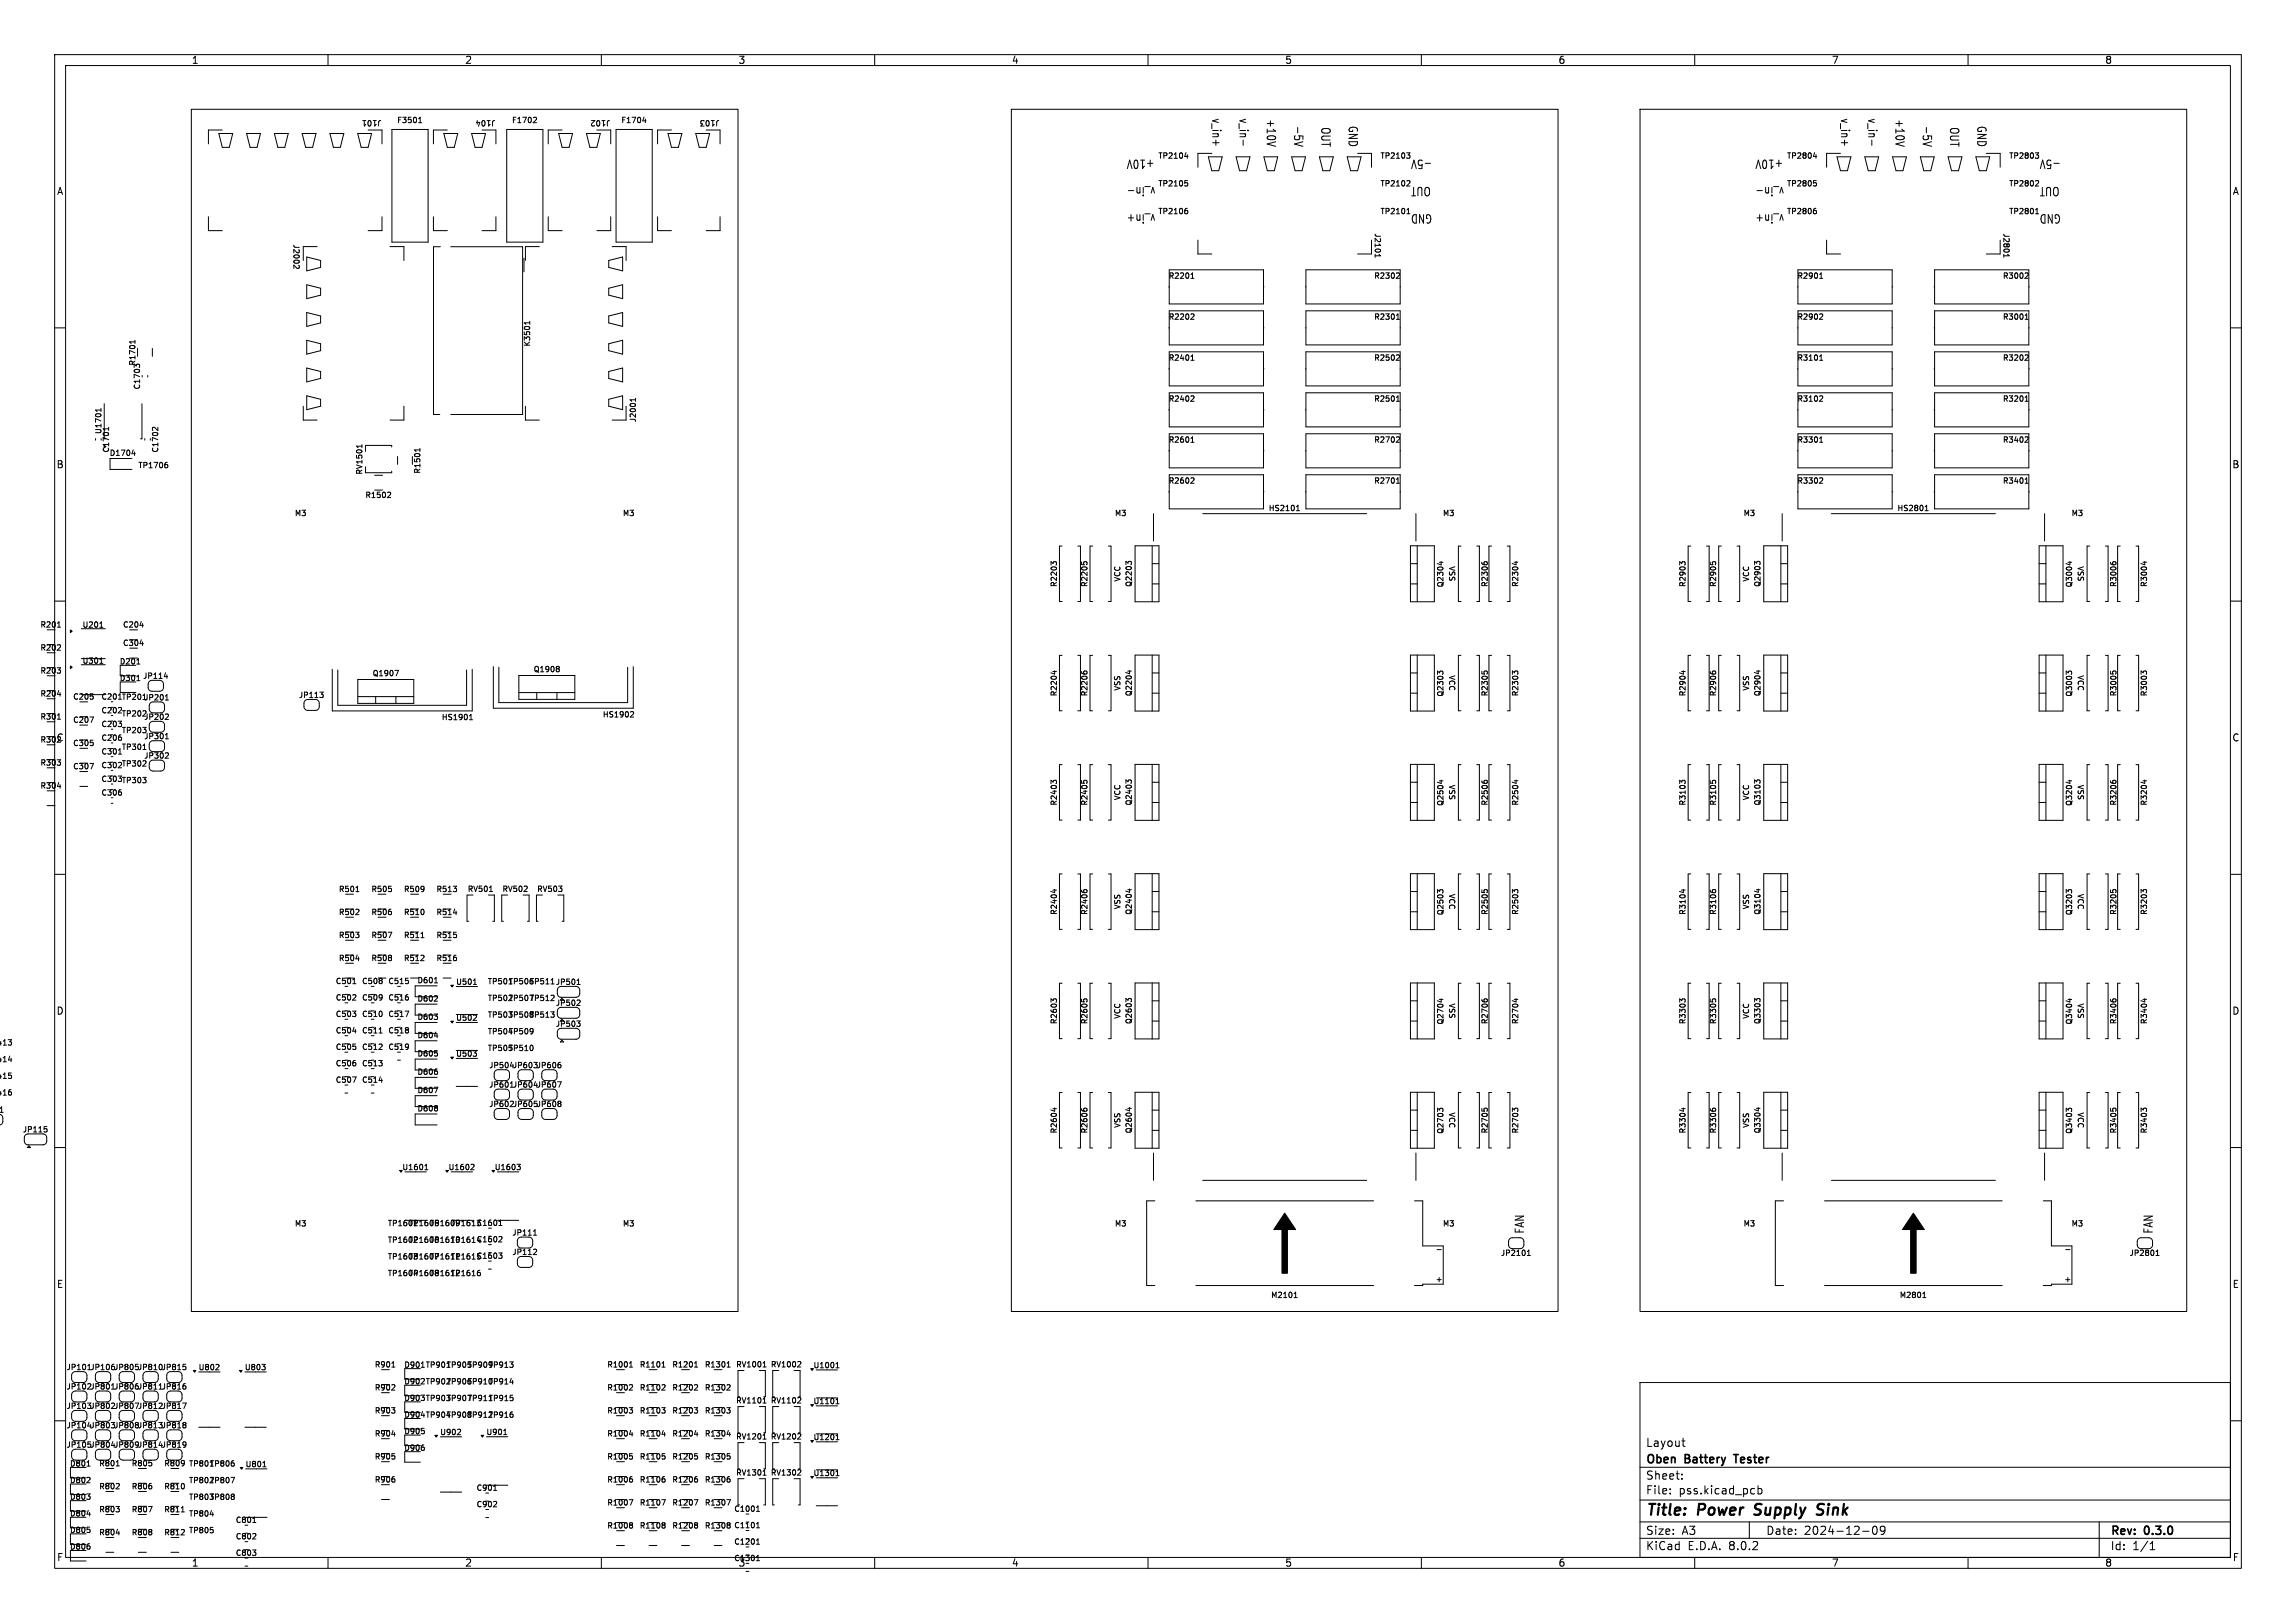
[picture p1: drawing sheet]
<svg xmlns="http://www.w3.org/2000/svg" width="420mm" height="297mm" viewBox="0 0 420 297" stroke-linecap="round" stroke-linejoin="round" font-family="sans-serif">
<defs><g id="words">
<g font-size="2.8">
<text x="301" y="277.9">Title:</text>
<text x="310.6" y="277.9">Power</text>
<text x="321.8" y="277.9">Supply</text>
<text x="334.1" y="277.9">Sink</text>
</g>
<g font-size="2.2">
<text x="221.5" y="21.5" transform="rotate(90 221.5 21.5)">v_in+</text>
<text x="226.5" y="21.5" transform="rotate(90 226.5 21.5)">v_in-</text>
<text x="231.5" y="21.7" transform="rotate(90 231.5 21.7)">+10V</text>
<text x="236.5" y="22.9" transform="rotate(90 236.5 22.9)">-5V</text>
<text x="241.5" y="23.2" transform="rotate(90 241.5 23.2)">OUT</text>
<text x="246.5" y="22.9" transform="rotate(90 246.5 22.9)">GND</text>
<text x="336.5" y="21.5" transform="rotate(90 336.5 21.5)">v_in+</text>
<text x="341.5" y="21.5" transform="rotate(90 341.5 21.5)">v_in-</text>
<text x="346.5" y="21.7" transform="rotate(90 346.5 21.7)">+10V</text>
<text x="351.5" y="22.9" transform="rotate(90 351.5 22.9)">-5V</text>
<text x="356.5" y="23.2" transform="rotate(90 356.5 23.2)">OUT</text>
<text x="361.5" y="22.9" transform="rotate(90 361.5 22.9)">GND</text>
<text x="211.3" y="29" transform="rotate(-180 211.3 29)">+10V</text>
<text x="262.1" y="29" transform="rotate(-180 262.1 29)">-5V</text>
<text x="326.3" y="29" transform="rotate(-180 326.3 29)">+10V</text>
<text x="377.1" y="29" transform="rotate(-180 377.1 29)">-5V</text>
<text x="211.5" y="34" transform="rotate(-180 211.5 34)">v_in-</text>
<text x="261.8" y="34" transform="rotate(-180 261.8 34)">OUT</text>
<text x="326.5" y="34" transform="rotate(-180 326.5 34)">v_in-</text>
<text x="376.8" y="34" transform="rotate(-180 376.8 34)">OUT</text>
<text x="211.5" y="39" transform="rotate(-180 211.5 39)">v_in+</text>
<text x="262.1" y="39" transform="rotate(-180 262.1 39)">GND</text>
<text x="326.5" y="39" transform="rotate(-180 326.5 39)">v_in+</text>
<text x="377.1" y="39" transform="rotate(-180 377.1 39)">GND</text>
<text x="279" y="225.9" transform="rotate(-90 279 225.9)">FAN</text>
<text x="394" y="225.9" transform="rotate(-90 394 225.9)">FAN</text>
</g>
<g font-size="2.1">
<text x="301" y="268.2">Oben</text>
<text x="301" y="265">Layout</text>
<text x="308.3" y="268.2">Battery</text>
<text x="318" y="268.2">Tester</text>
<text x="301" y="273.7">File:</text>
<text x="301" y="271">Sheet:</text>
<text x="307.1" y="273.7">pss.kicad_pcb</text>
<text x="301" y="281.1">Size:</text>
<text x="307.6" y="281.1">A3</text>
<text x="323" y="281.1">Date:</text>
<text x="330" y="281.1">2024-12-09</text>
<text x="386" y="281.3">Rev:</text>
<text x="392.4" y="281.3">0.3.0</text>
<text x="301" y="283.9">KiCad</text>
<text x="308.7" y="283.9">E.D.A.</text>
<text x="316.3" y="283.9">8.0.2</text>
<text x="386" y="283.9">Id:</text>
<text x="390.1" y="283.9">1/1</text>
</g>
<g font-size="1.8">
<text x="35" y="11.9">1</text>
<text x="85" y="11.9">2</text>
<text x="135" y="11.9">3</text>
<text x="185" y="11.9">4</text>
<text x="235" y="11.9">5</text>
<text x="285" y="11.9">6</text>
<text x="335" y="11.9">7</text>
<text x="385" y="11.9">8</text>
<text x="10.3" y="35.9">A</text>
<text x="408.3" y="35.9">A</text>
<text x="10.3" y="85.9">B</text>
<text x="408.2" y="85.9">B</text>
<text x="10.3" y="135.9">C</text>
<text x="408.2" y="135.9">C</text>
<text x="10.3" y="185.9">D</text>
<text x="408.2" y="185.9">D</text>
<text x="10.3" y="235.9">E</text>
<text x="408.3" y="235.9">E</text>
<text x="10.3" y="285.9">F</text>
<text x="35" y="286.9">1</text>
<text x="85" y="286.9">2</text>
<text x="135" y="286.9">3</text>
<text x="185" y="286.9">4</text>
<text x="235" y="286.9">5</text>
<text x="285" y="286.9">6</text>
<text x="335" y="286.9">7</text>
<text x="385" y="286.9">8</text>
<text x="408.3" y="285.9">F</text>
</g>
<g font-size="1.4">
<text x="69.8" y="21.9" transform="rotate(-180 69.8 21.9)">J101</text>
<text x="72.5" y="22.7">F3501</text>
<text x="90.7" y="21.9" transform="rotate(-180 90.7 21.9)">J104</text>
<text x="93.5" y="22.7">F1702</text>
<text x="111.7" y="21.9" transform="rotate(-180 111.7 21.9)">J102</text>
<text x="113.5" y="22.7">F1704</text>
<text x="131.7" y="21.9" transform="rotate(-180 131.7 21.9)">J103</text>
<text x="211.8" y="29.2">TP2104</text>
<text x="252.4" y="29.2">TP2103</text>
<text x="326.8" y="29.2">TP2804</text>
<text x="367.4" y="29.2">TP2803</text>
<text x="211.8" y="34.3">TP2105</text>
<text x="252.4" y="34.3">TP2102</text>
<text x="326.8" y="34.3">TP2805</text>
<text x="367.4" y="34.3">TP2802</text>
<text x="211.8" y="39.4">TP2106</text>
<text x="252.4" y="39.4">TP2101</text>
<text x="326.8" y="39.4">TP2806</text>
<text x="367.4" y="39.4">TP2801</text>
<text x="53.6" y="44.7" transform="rotate(90 53.6 44.7)">J2002</text>
<text x="251.4" y="42.7" transform="rotate(90 251.4 42.7)">J2101</text>
<text x="366.3" y="42.7" transform="rotate(90 366.3 42.7)">J2801</text>
<text x="213.7" y="51.2">R2201</text>
<text x="251.3" y="51.2">R2302</text>
<text x="328.7" y="51.2">R2901</text>
<text x="366.3" y="51.2">R3002</text>
<text x="213.7" y="58.7">R2202</text>
<text x="251.3" y="58.7">R2301</text>
<text x="328.7" y="58.7">R2902</text>
<text x="366.3" y="58.7">R3001</text>
<text x="97.2" y="63.5" transform="rotate(-90 97.2 63.5)">K3501</text>
<text x="25" y="67" transform="rotate(-90 25 67)">R1701</text>
<text x="25.8" y="71.4" transform="rotate(-90 25.8 71.4)">C1703</text>
<text x="213.7" y="66.2">R2401</text>
<text x="251.3" y="66.2">R2502</text>
<text x="328.7" y="66.2">R3101</text>
<text x="366.3" y="66.2">R3202</text>
<text x="116.4" y="77.3" transform="rotate(-90 116.4 77.3)">J2001</text>
<text x="213.7" y="73.7">R2402</text>
<text x="251.3" y="73.7">R2501</text>
<text x="328.7" y="73.7">R3102</text>
<text x="366.3" y="73.7">R3201</text>
<text x="18.7" y="79.5" transform="rotate(-90 18.7 79.5)">U1701</text>
<text x="20" y="83.6">D1704</text>
<text x="20.1" y="82.9" transform="rotate(-90 20.1 82.9)">C1701</text>
<text x="29.1" y="82.9" transform="rotate(-90 29.1 82.9)">C1702</text>
<text x="213.7" y="81.2">R2601</text>
<text x="251.3" y="81.2">R2702</text>
<text x="328.7" y="81.2">R3301</text>
<text x="366.3" y="81.2">R3402</text>
<text x="25.2" y="85.9">TP1706</text>
<text x="66.5" y="87" transform="rotate(-90 66.5 87)">RV1501</text>
<text x="77.1" y="86.8" transform="rotate(-90 77.1 86.8)">R1501</text>
<text x="213.7" y="88.7">R2602</text>
<text x="251.3" y="88.7">R2701</text>
<text x="328.7" y="88.7">R3302</text>
<text x="366.3" y="88.7">R3401</text>
<text x="53.9" y="94.5">M3</text>
<text x="66.7" y="91.3">R1502</text>
<text x="113.9" y="94.5">M3</text>
<text x="203.9" y="94.5">M3</text>
<text x="232" y="93.7">HS2101</text>
<text x="263.9" y="94.5">M3</text>
<text x="318.9" y="94.5">M3</text>
<text x="347" y="93.7">HS2801</text>
<text x="378.9" y="94.5">M3</text>
<text x="193.5" y="107.5" transform="rotate(-90 193.5 107.5)">R2203</text>
<text x="199.1" y="107.5" transform="rotate(-90 199.1 107.5)">R2205</text>
<text x="205" y="106.6" transform="rotate(-90 205 106.6)">VCC</text>
<text x="207.2" y="107.5" transform="rotate(-90 207.2 107.5)">Q2203</text>
<text x="264.2" y="107.6" transform="rotate(-90 264.2 107.6)">Q2304</text>
<text x="265" y="103.5" transform="rotate(90 265 103.5)">VSS</text>
<text x="272.3" y="107.5" transform="rotate(-90 272.3 107.5)">R2306</text>
<text x="277.9" y="107.5" transform="rotate(-90 277.9 107.5)">R2304</text>
<text x="308.5" y="107.5" transform="rotate(-90 308.5 107.5)">R2903</text>
<text x="314.1" y="107.5" transform="rotate(-90 314.1 107.5)">R2905</text>
<text x="320" y="106.6" transform="rotate(-90 320 106.6)">VCC</text>
<text x="322.2" y="107.5" transform="rotate(-90 322.2 107.5)">Q2903</text>
<text x="379.2" y="107.6" transform="rotate(-90 379.2 107.6)">Q3004</text>
<text x="380" y="103.5" transform="rotate(90 380 103.5)">VSS</text>
<text x="387.3" y="107.5" transform="rotate(-90 387.3 107.5)">R3006</text>
<text x="392.9" y="107.5" transform="rotate(-90 392.9 107.5)">R3004</text>
<text x="7.3" y="119.3">R202</text>
<text x="7.3" y="115">R201</text>
<text x="15" y="115.1">U201</text>
<text x="22.4" y="115">C204</text>
<text x="22.4" y="118.4">C304</text>
<text x="7.3" y="123.5">R203</text>
<text x="15" y="121.7">U301</text>
<text x="21.8" y="124.8">D301</text>
<text x="21.8" y="121.8">D201</text>
<text x="26.1" y="124.4">JP114</text>
<text x="68.1" y="123.9">Q1907</text>
<text x="97.5" y="123.2">Q1908</text>
<text x="265" y="123.4" transform="rotate(90 265 123.4)">VCC</text>
<text x="380" y="123.4" transform="rotate(90 380 123.4)">VCC</text>
<text x="7.3" y="131.9">R301</text>
<text x="7.3" y="127.7">R204</text>
<text x="13.3" y="128.2">C205</text>
<text x="18.4" y="128.2">C201 TP201JP201</text>
<text x="18.4" y="130.7">C202</text>
<text x="22.2" y="131.3">TP202</text>
<text x="26.3" y="131.9">JP202</text>
<text x="54.6" y="127.9">JP113</text>
<text x="80.7" y="132">HS1901</text>
<text x="110.2" y="131.5">HS1902</text>
<text x="193.5" y="127.5" transform="rotate(-90 193.5 127.5)">R2204</text>
<text x="199.1" y="127.5" transform="rotate(-90 199.1 127.5)">R2206</text>
<text x="205" y="126.5" transform="rotate(-90 205 126.5)">VSS</text>
<text x="207.2" y="127.5" transform="rotate(-90 207.2 127.5)">Q2204</text>
<text x="264.2" y="127.6" transform="rotate(-90 264.2 127.6)">Q2303</text>
<text x="272.3" y="127.5" transform="rotate(-90 272.3 127.5)">R2305</text>
<text x="277.9" y="127.5" transform="rotate(-90 277.9 127.5)">R2303</text>
<text x="308.5" y="127.5" transform="rotate(-90 308.5 127.5)">R2904</text>
<text x="314.1" y="127.5" transform="rotate(-90 314.1 127.5)">R2906</text>
<text x="320" y="126.5" transform="rotate(-90 320 126.5)">VSS</text>
<text x="322.2" y="127.5" transform="rotate(-90 322.2 127.5)">Q2904</text>
<text x="379.2" y="127.6" transform="rotate(-90 379.2 127.6)">Q3003</text>
<text x="387.3" y="127.5" transform="rotate(-90 387.3 127.5)">R3005</text>
<text x="392.9" y="127.5" transform="rotate(-90 392.9 127.5)">R3003</text>
<text x="7.3" y="136.1">R302</text>
<text x="13.3" y="136.7">C305</text>
<text x="13.3" y="132.5">C207</text>
<text x="18.4" y="135.8">C206</text>
<text x="18.4" y="133.2">C203</text>
<text x="22.2" y="134.4">TP203</text>
<text x="22.2" y="137.4">TP301</text>
<text x="26.3" y="135.5">JP301</text>
<text x="7.3" y="140.3">R303</text>
<text x="13.3" y="141">C307</text>
<text x="18.4" y="140.8">C302 TP302</text>
<text x="18.4" y="138.3">C301</text>
<text x="18.4" y="143.3">C303 TP303</text>
<text x="26.3" y="139">JP302</text>
<text x="265" y="143.5" transform="rotate(90 265 143.5)">VSS</text>
<text x="380" y="143.5" transform="rotate(90 380 143.5)">VSS</text>
<text x="7.3" y="144.5">R304</text>
<text x="18.4" y="145.8">C306</text>
<text x="193.5" y="147.5" transform="rotate(-90 193.5 147.5)">R2403</text>
<text x="199.1" y="147.5" transform="rotate(-90 199.1 147.5)">R2405</text>
<text x="205" y="146.6" transform="rotate(-90 205 146.6)">VCC</text>
<text x="207.2" y="147.5" transform="rotate(-90 207.2 147.5)">Q2403</text>
<text x="264.2" y="147.6" transform="rotate(-90 264.2 147.6)">Q2504</text>
<text x="272.3" y="147.5" transform="rotate(-90 272.3 147.5)">R2506</text>
<text x="277.9" y="147.5" transform="rotate(-90 277.9 147.5)">R2504</text>
<text x="308.5" y="147.5" transform="rotate(-90 308.5 147.5)">R3103</text>
<text x="314.1" y="147.5" transform="rotate(-90 314.1 147.5)">R3105</text>
<text x="320" y="146.6" transform="rotate(-90 320 146.6)">VCC</text>
<text x="322.2" y="147.5" transform="rotate(-90 322.2 147.5)">Q3103</text>
<text x="379.2" y="147.6" transform="rotate(-90 379.2 147.6)">Q3204</text>
<text x="387.3" y="147.5" transform="rotate(-90 387.3 147.5)">R3206</text>
<text x="392.9" y="147.5" transform="rotate(-90 392.9 147.5)">R3204</text>
<text x="61.9" y="167.7">R502</text>
<text x="61.9" y="163.4">R501</text>
<text x="67.8" y="163.4">R505</text>
<text x="67.8" y="167.7">R506</text>
<text x="73.8" y="167.7">R510</text>
<text x="73.8" y="163.4">R509</text>
<text x="79.7" y="167.7">R514</text>
<text x="79.7" y="163.4">R513</text>
<text x="85.4" y="163.4">RV501</text>
<text x="91.8" y="163.4">RV502</text>
<text x="98.1" y="163.4">RV503</text>
<text x="193.5" y="167.5" transform="rotate(-90 193.5 167.5)">R2404</text>
<text x="199.1" y="167.5" transform="rotate(-90 199.1 167.5)">R2406</text>
<text x="205" y="166.5" transform="rotate(-90 205 166.5)">VSS</text>
<text x="207.2" y="167.5" transform="rotate(-90 207.2 167.5)">Q2404</text>
<text x="264.2" y="167.6" transform="rotate(-90 264.2 167.6)">Q2503</text>
<text x="265" y="163.4" transform="rotate(90 265 163.4)">VCC</text>
<text x="272.3" y="167.5" transform="rotate(-90 272.3 167.5)">R2505</text>
<text x="277.9" y="167.5" transform="rotate(-90 277.9 167.5)">R2503</text>
<text x="308.5" y="167.5" transform="rotate(-90 308.5 167.5)">R3104</text>
<text x="314.1" y="167.5" transform="rotate(-90 314.1 167.5)">R3106</text>
<text x="320" y="166.5" transform="rotate(-90 320 166.5)">VSS</text>
<text x="322.2" y="167.5" transform="rotate(-90 322.2 167.5)">Q3104</text>
<text x="379.2" y="167.6" transform="rotate(-90 379.2 167.6)">Q3203</text>
<text x="380" y="163.4" transform="rotate(90 380 163.4)">VCC</text>
<text x="387.3" y="167.5" transform="rotate(-90 387.3 167.5)">R3205</text>
<text x="392.9" y="167.5" transform="rotate(-90 392.9 167.5)">R3203</text>
<text x="61.9" y="171.9">R503</text>
<text x="67.8" y="171.9">R507</text>
<text x="73.8" y="171.9">R511</text>
<text x="79.7" y="171.9">R515</text>
<text x="61.9" y="176.1">R504</text>
<text x="67.8" y="176.1">R508</text>
<text x="73.8" y="176.1">R512</text>
<text x="79.7" y="176.1">R516</text>
<text x="61.3" y="180.3">C501</text>
<text x="61.3" y="183.3">C502</text>
<text x="66.1" y="180.3">C508</text>
<text x="66.1" y="183.3">C509</text>
<text x="70.9" y="180.3">C515</text>
<text x="70.9" y="183.3">C516</text>
<text x="76.3" y="180.1">D601</text>
<text x="76.3" y="183.5">D602</text>
<text x="83.3" y="180.4">U501</text>
<text x="89.1" y="180.3">TP501TP506TP511 JP501</text>
<text x="89.1" y="183.4">TP502TP507TP512</text>
<text x="101.6" y="184.3">JP502</text>
<text x="265" y="183.5" transform="rotate(90 265 183.5)">VSS</text>
<text x="380" y="183.5" transform="rotate(90 380 183.5)">VSS</text>
<text x="-.7" y="191.5">413</text>
<text x="61.3" y="186.3">C503</text>
<text x="61.3" y="189.3">C504</text>
<text x="66.1" y="186.3">C510</text>
<text x="66.1" y="189.3">C511</text>
<text x="70.9" y="189.3">C518</text>
<text x="70.9" y="186.3">C517</text>
<text x="76.3" y="186.8">D603</text>
<text x="76.3" y="190.2">D604</text>
<text x="83.3" y="187">U502</text>
<text x="89.1" y="186.4">TP503TP508TP513</text>
<text x="89.1" y="189.5">TP504TP509</text>
<text x="101.6" y="188.1">JP503</text>
<text x="193.5" y="187.5" transform="rotate(-90 193.5 187.5)">R2603</text>
<text x="199.1" y="187.5" transform="rotate(-90 199.1 187.5)">R2605</text>
<text x="205" y="186.6" transform="rotate(-90 205 186.6)">VCC</text>
<text x="207.2" y="187.5" transform="rotate(-90 207.2 187.5)">Q2603</text>
<text x="264.2" y="187.6" transform="rotate(-90 264.2 187.6)">Q2704</text>
<text x="272.3" y="187.5" transform="rotate(-90 272.3 187.5)">R2706</text>
<text x="277.9" y="187.5" transform="rotate(-90 277.9 187.5)">R2704</text>
<text x="308.5" y="187.5" transform="rotate(-90 308.5 187.5)">R3303</text>
<text x="314.1" y="187.5" transform="rotate(-90 314.1 187.5)">R3305</text>
<text x="320" y="186.6" transform="rotate(-90 320 186.6)">VCC</text>
<text x="322.2" y="187.5" transform="rotate(-90 322.2 187.5)">Q3303</text>
<text x="379.2" y="187.6" transform="rotate(-90 379.2 187.6)">Q3404</text>
<text x="387.3" y="187.5" transform="rotate(-90 387.3 187.5)">R3406</text>
<text x="392.9" y="187.5" transform="rotate(-90 392.9 187.5)">R3404</text>
<text x="-.7" y="194.6">414</text>
<text x="-.7" y="197.6">415</text>
<text x="61.3" y="195.3">C506</text>
<text x="61.3" y="192.3">C505</text>
<text x="66.1" y="195.3">C513</text>
<text x="66.1" y="192.3">C512</text>
<text x="70.9" y="192.3">C519</text>
<text x="76.3" y="196.9">D606</text>
<text x="76.3" y="193.5">D605</text>
<text x="83.3" y="193.6">U503</text>
<text x="89.1" y="192.5">TP505TP510</text>
<text x="89.4" y="195.7">JP504 JP603 JP606</text>
<text x="-.8" y="203.8">1</text>
<text x="-.7" y="200.7">416</text>
<text x="61.3" y="198.3">C507</text>
<text x="66.1" y="198.3">C514</text>
<text x="76.3" y="203.6">D608</text>
<text x="76.3" y="200.2">D607</text>
<text x="89.4" y="202.8">JP602 JP605 JP608</text>
<text x="89.4" y="199.2">JP601 JP604 JP607</text>
<text x="265" y="203.4" transform="rotate(90 265 203.4)">VCC</text>
<text x="380" y="203.4" transform="rotate(90 380 203.4)">VCC</text>
<text x="4.1" y="207.4">JP115</text>
<text x="193.5" y="207.5" transform="rotate(-90 193.5 207.5)">R2604</text>
<text x="199.1" y="207.5" transform="rotate(-90 199.1 207.5)">R2606</text>
<text x="205" y="206.5" transform="rotate(-90 205 206.5)">VSS</text>
<text x="207.2" y="207.5" transform="rotate(-90 207.2 207.5)">Q2604</text>
<text x="264.2" y="207.6" transform="rotate(-90 264.2 207.6)">Q2703</text>
<text x="272.3" y="207.5" transform="rotate(-90 272.3 207.5)">R2705</text>
<text x="277.9" y="207.5" transform="rotate(-90 277.9 207.5)">R2703</text>
<text x="308.5" y="207.5" transform="rotate(-90 308.5 207.5)">R3304</text>
<text x="314.1" y="207.5" transform="rotate(-90 314.1 207.5)">R3306</text>
<text x="320" y="206.5" transform="rotate(-90 320 206.5)">VSS</text>
<text x="322.2" y="207.5" transform="rotate(-90 322.2 207.5)">Q3304</text>
<text x="379.2" y="207.6" transform="rotate(-90 379.2 207.6)">Q3403</text>
<text x="387.3" y="207.5" transform="rotate(-90 387.3 207.5)">R3405</text>
<text x="392.9" y="207.5" transform="rotate(-90 392.9 207.5)">R3403</text>
<text x="73.5" y="214.3">U1601</text>
<text x="81.9" y="214.3">U1602</text>
<text x="90.4" y="214.3">U1603</text>
<text x="53.9" y="224.5">M3</text>
<text x="70.8" y="224.6">TP1601</text>
<text x="70.8" y="227.6">TP1602</text>
<text x="74.7" y="224.6">TP1605</text>
<text x="74.7" y="227.6">TP1606</text>
<text x="78.5" y="227.6">TP1610</text>
<text x="78.5" y="224.6">TP1609</text>
<text x="82.4" y="227.6">TP1614C1602</text>
<text x="82.4" y="224.6">TP1613C1601</text>
<text x="93.6" y="226.3">JP111</text>
<text x="113.9" y="224.5">M3</text>
<text x="203.9" y="224.5">M3</text>
<text x="263.9" y="224.5">M3</text>
<text x="318.9" y="224.5">M3</text>
<text x="378.9" y="224.5">M3</text>
<text x="70.8" y="233.7">TP1604</text>
<text x="70.8" y="230.7">TP1603</text>
<text x="74.7" y="233.7">TP1608</text>
<text x="74.7" y="230.7">TP1607</text>
<text x="78.5" y="230.7">TP1611</text>
<text x="78.5" y="233.7">TP1612</text>
<text x="82.4" y="233.7">TP1616</text>
<text x="82.4" y="230.7">TP1615C1603</text>
<text x="93.6" y="229.9">JP112</text>
<text x="263.9" y="233.6" transform="rotate(-180 263.9 233.6)">+</text>
<text x="274.4" y="230">JP2101</text>
<text x="378.9" y="233.6" transform="rotate(-180 378.9 233.6)">+</text>
<text x="389.4" y="230">JP2801</text>
<text x="232.5" y="237.7">M2101</text>
<text x="347.5" y="237.7">M2801</text>
<text x="12.1" y="250.9">JP101 JP106 JP805 JP810 JP815</text>
<text x="36.2" y="250.9">U802</text>
<text x="44.7" y="250.9">U803</text>
<text x="68.4" y="250.4">R901</text>
<text x="73.8" y="250.5">D901 TP901TP905TP909TP913</text>
<text x="111" y="250.4">R1001</text>
<text x="116.9" y="250.4">R1101</text>
<text x="122.9" y="250.4">R1201</text>
<text x="128.8" y="250.4">R1301</text>
<text x="134.5" y="250.4">RV1001</text>
<text x="140.9" y="250.4">RV1002</text>
<text x="148.7" y="250.6">U1001</text>
<text x="12.1" y="254.5">JP102 JP801 JP806 JP811 JP816</text>
<text x="68.4" y="254.7">R902</text>
<text x="73.8" y="253.5">D902 TP902TP906TP910TP914</text>
<text x="73.8" y="256.6">D903 TP903TP907TP911TP915</text>
<text x="111" y="254.7">R1002</text>
<text x="116.9" y="254.7">R1102</text>
<text x="122.9" y="254.7">R1202</text>
<text x="128.8" y="254.7">R1302</text>
<text x="134.5" y="257">RV1101</text>
<text x="140.9" y="257">RV1102</text>
<text x="148.7" y="257.2">U1101</text>
<text x="12.1" y="261.6">JP104 JP803 JP808 JP813 JP818</text>
<text x="12.1" y="258">JP103 JP802 JP807 JP812 JP817</text>
<text x="68.4" y="258.9">R903</text>
<text x="68.4" y="263.1">R904</text>
<text x="73.8" y="262.6">D905</text>
<text x="73.8" y="259.6">D904 TP904TP908TP912TP916</text>
<text x="80.4" y="262.8">U902</text>
<text x="88.9" y="262.8">U901</text>
<text x="111" y="263.1">R1004</text>
<text x="111" y="258.9">R1003</text>
<text x="116.9" y="258.9">R1103</text>
<text x="116.9" y="263.1">R1104</text>
<text x="122.9" y="258.9">R1203</text>
<text x="122.9" y="263.1">R1204</text>
<text x="128.8" y="263.1">R1304</text>
<text x="128.8" y="258.9">R1303</text>
<text x="134.5" y="263.6">RV1201</text>
<text x="140.9" y="263.6">RV1202</text>
<text x="148.7" y="263.7">U1201</text>
<text x="12.1" y="265.1">JP105 JP804 JP809 JP814 JP819</text>
<text x="12.7" y="268.6">D801</text>
<text x="18" y="268.5">R801</text>
<text x="24" y="268.5">R805</text>
<text x="29.9" y="268.5">R809</text>
<text x="34.5" y="268.6">TP801TP806</text>
<text x="44.8" y="268.7">U801</text>
<text x="68.4" y="267.3">R905</text>
<text x="73.8" y="265.7">D906</text>
<text x="111" y="267.3">R1005</text>
<text x="116.9" y="267.3">R1105</text>
<text x="122.9" y="267.3">R1205</text>
<text x="128.8" y="267.3">R1305</text>
<text x="12.7" y="274.6">D803</text>
<text x="12.7" y="271.6">D802</text>
<text x="18" y="272.7">R802</text>
<text x="24" y="272.7">R806</text>
<text x="29.9" y="272.7">R810</text>
<text x="34.5" y="274.7">TP803TP808</text>
<text x="34.5" y="271.6">TP802TP807</text>
<text x="68.4" y="271.5">R906</text>
<text x="87.1" y="273">C901</text>
<text x="111" y="271.5">R1006</text>
<text x="111" y="275.7">R1007</text>
<text x="116.9" y="275.7">R1107</text>
<text x="116.9" y="271.5">R1106</text>
<text x="122.9" y="271.5">R1206</text>
<text x="122.9" y="275.7">R1207</text>
<text x="128.8" y="271.5">R1306</text>
<text x="128.8" y="275.7">R1307</text>
<text x="134.5" y="270.2">RV1301</text>
<text x="140.9" y="270.2">RV1302</text>
<text x="148.7" y="270.3">U1301</text>
<text x="12.7" y="277.7">D804</text>
<text x="12.7" y="280.7">D805</text>
<text x="18" y="276.9">R803</text>
<text x="18" y="281.2">R804</text>
<text x="24" y="281.2">R808</text>
<text x="24" y="276.9">R807</text>
<text x="29.9" y="276.9">R811</text>
<text x="29.9" y="281.2">R812</text>
<text x="34.5" y="277.7">TP804</text>
<text x="34.5" y="280.8">TP805</text>
<text x="43" y="281.9">C802</text>
<text x="43" y="278.9">C801</text>
<text x="87.1" y="276">C902</text>
<text x="111" y="279.9">R1008</text>
<text x="116.9" y="279.9">R1108</text>
<text x="122.9" y="279.9">R1208</text>
<text x="128.8" y="279.9">R1308</text>
<text x="134.2" y="276.8">C1001</text>
<text x="134.2" y="279.9">C1101</text>
<text x="12.7" y="283.8">D806</text>
<text x="43" y="284.9">C803</text>
<text x="134.2" y="282.9">C1201</text>
<text x="134.2" y="285.9">C1301</text>
</g>
</g></defs>
<g fill="none" stroke="#000" stroke-width=".18">
<path d="M10 10h400v277h-400zM12 12h396v273h-396zM35 20h100v220h-100zM60 10v2M110 10v2M160 10v2M185 20h100v220h-100zM210 10v2M260 10v2M300 20h100v220h-100zM310 10v2M360 10v2"/>
<path d="M38.1 39.7v2.5h2.6M40 24.4h2.6l-.7 2.6h-1.2zM40.7 23.8h-2.6v2.5M45.1 24.4h2.5l-.6 2.6h-1.3zM50.2 24.4h2.5l-.6 2.6h-1.3zM55.3 24.4h2.5l-.6 2.6h-1.3zM60.3 24.4h2.6l-.6 2.6h-1.3zM65.4 24.4h2.6l-.7 2.6h-1.2zM66.4 22.1h.5M67.3 23.8h2.6v2.5M69.9 39.7v2.5h-2.6M71.7 23.7h6.6v20.6h-6.6z"/>
<path d="M76.6 22.5h.5M76.7 21.7l.2-.2v1M79.3 39.7v2.5h2.5M81.2 24.4h2.5l-.6 2.6h-1.3zM81.8 23.8h-2.5v2.5M86.3 24.4h2.5l-.6 2.6h-1.3zM87.1 22.4h.7M88.2 23.8h2.5v2.5M90.7 39.7v2.5h-2.5M92.7 23.7h6.6v20.6h-6.6zM97.7 21.5h.3l.1 .2-.6 .8h.6M100.3 39.7v2.5h2.5"/>
<path d="M102.2 24.4h2.5l-.6 2.6h-1.3zM102.8 23.8h-2.5v2.5M107.3 24.4h2.5l-.6 2.6h-1.3zM108.2 22.1h.6M108.2 22.6v.4M109.2 23.8h2.5v2.5M111.7 39.7v2.5h-2.5M112.7 23.7h6.6v20.6h-6.6zM117.6 22.1h.6M118 21.8v.7M120.3 39.7v2.5h2.5M122.2 24.4h2.5l-.6 2.6h-1.3z"/>
<path d="M122.8 23.8h-2.5v2.5M127.3 24.4h2.5l-.6 2.6h-1.3zM128.2 22.2v.4M128.5 22.7l-.3 .4h.6M129.2 23.8h2.5v2.5M131.7 39.7v2.5h-2.5M206.4 39.9h1M206.4 34.9h1M206.6 29.3l-.4 1.6M216.7 28.6h.6M216.8 33h.4M216.8 33.4h.3l.2 .2-.1 .4h-.4"/>
<path d="M216.9 38.5l.4 .2-.1 .3-.3 .1M217 38.1h.2M217.2 28.3v.7M221 28.7h2.6l-.7 2.5h-1.2zM221.7 28.1h-2.6v2.5M222.4 25.6v1M226.1 28.7h2.6l-.7 2.5h-1.3zM227.4 25.6v1M231.2 28.7h2.5l-.6 2.5h-1.3zM231.8 26.4l1.5 .4M236.3 28.7h2.5l-.6 2.5h-1.3zM236.8 26.4l1.5 .4"/>
<path d="M241.4 28.7h2.5l-.6 2.5h-1.3zM246.4 28.7h2.6l-.7 2.5h-1.2zM248.3 28.1h2.6v2.5M257.3 28h.6l-.3 .3M257.3 39.1h.6M257.4 38.4l.2-.3v1M257.5 33h.2l.2 .2M257.7 28.3l.2 .2v.3l-.2 .2M257.9 33.5l-.6 .5h.6M258.6 29.3l-.4 1.6M321.4 39.9h1M321.4 34.9h1"/>
<path d="M321.6 29.3l-.4 1.6M331.7 28.6h.6M331.8 33h.4M331.8 33.4h.3l.2 .2-.1 .4h-.4M331.9 38.5l.4 .2-.1 .3-.3 .1M332 38.1h.2M332.2 28.3v.7M336 28.7h2.6l-.7 2.5h-1.2zM336.7 28.1h-2.6v2.5M337.4 25.6v1M341.1 28.7h2.5l-.6 2.5h-1.3zM342.4 25.6v1"/>
<path d="M346.2 28.7h2.5l-.6 2.5h-1.3zM346.8 26.4l1.5 .4M351.3 28.7h2.5l-.6 2.5h-1.3zM351.8 26.4l1.5 .4M356.3 28.7h2.6l-.6 2.5h-1.3zM361.4 28.7h2.6l-.7 2.5h-1.2zM363.3 28.1h2.6v2.5M372.3 28h.6l-.3 .3M372.3 39.1h.6M372.4 38.4l.2-.3v1M372.5 33h.2l.2 .2M372.7 28.3l.2 .2v.3l-.2 .2"/>
<path d="M372.9 33.5l-.6 .5h.6M373.6 29.3l-.4 1.6M10 60h2M54.7 48.7v.3l-.2 .1-.8-.6v.6M56.1 47l2.5 .7v1.2l-2.5 .7zM56.1 52.1l2.5 .6v1.3l-2.5 .6zM56.1 57.2l2.5 .6v1.3l-2.5 .6zM58 45.1h-2.5v2.6M71.3 45.1h2.6v2.6M80.5 45.2h-1.2v30.6h1.1M82.4 45.2h13.2v30.6h-13.2M95.8 47.3v2.4"/>
<path d="M96.9 58.8v.6M96.9 59.1h-1l.3 .3M98.7 45.1h-2.6v2.6M111.4 47.7l2.5-.7v2.6l-2.5-.7zM111.4 52.7l2.5-.6v2.5l-2.5-.6zM111.4 57.8l2.5-.6v2.5l-2.5-.6zM112 45.1h2.5v2.6M213.8 60h.1M213.8 52.5h.1M213.9 49.4h17.2v6.2h-17.2zM213.9 56.9h17.2v6.2h-17.2zM217.8 50.9h.6"/>
<path d="M217.9 50.2l.2-.3v1M218 57.4l.3 .1 .1 .2-.6 .7h.6M219.1 43.9v2.6h2.6M231.1 60h.1M231.1 52.5h.1M238.8 60h.1M238.8 52.5h.1M238.9 49.4h17.2v6.2h-17.2zM238.9 56.9h17.2v6.2h-17.2zM250.9 43.9v2.6h-2.6M251.5 46.5v.6M252.3 46.6l.2 .2h-1"/>
<path d="M255.4 58.4h.6M255.5 57.7l.2-.3v1M255.6 49.9l.3 .1 .1 .2-.6 .7h.6M256.1 60h.1M256.1 52.5h.1M328.8 60h.1M328.8 52.5h.1M328.9 49.4h17.2v6.2h-17.2zM328.9 56.9h17.2v6.2h-17.2zM332.8 50.9h.6M332.9 50.2l.2-.3v1M333 57.4l.3 .1 .1 .2-.6 .7h.6"/>
<path d="M334.1 43.9v2.6h2.6M346.1 60h.1M346.1 52.5h.1M353.8 60h.1M353.8 52.5h.1M353.9 49.4h17.2v6.2h-17.2zM353.9 56.9h17.2v6.2h-17.2zM365.9 43.9v2.6h-2.6M366.5 46.5v.6M367.3 46.6l.2 .2h-1M370.4 58.4h.6M370.5 57.7l.2-.3v1"/>
<path d="M370.6 49.9l.3 .1 .1 .2-.6 .7h.6M371.1 60h.1M371.1 52.5h.1M408 60h2M18.5 74.8v.5M18.5 75h-1l.2 .2M18.9 78.5h1M19.1 73.9v6.4M19.9 78.2v.6M24.7 62.3v.5M24.7 62.6h-1l.2 .2M25.4 66.7l.1 .4"/>
<path d="M26 73.9v6.4h-.3M27 68.7v.3M27.9 63.8v1.4M28.9 78.2v.6l-.7-.6-.3 .1v.3M55.5 74.3v2.6h2.5M56.1 72.4l2.5 .7v1.2l-2.5 .7zM56.1 62.3l2.5 .6v1.3l-2.5 .6zM56.1 67.3l2.5 .7v1.3l-2.5 .6zM73.9 74.3v2.6h-2.6M96.1 74.3v2.6h2.6M111.4 62.9l2.5-.6v2.5l-2.5-.6zM111.4 68l2.5-.7v2.6l-2.5-.6z"/>
<path d="M111.4 73.1l2.5-.7v2.6l-2.5-.7zM114.5 74.3v2.6h-2.5M116.3 72.9v.5M116.3 73.2h-1l.2 .2M213.8 67.5h.1M213.8 75h.1M213.9 79.4h17.2v6.2h-17.2zM213.9 64.4h17.2v6.2h-17.2zM213.9 71.9h17.2v6.2h-17.2zM217.8 65.9h.6M217.9 65.2l.2-.3v1M218 72.4l.3 .1 .1 .2-.6 .7h.6"/>
<path d="M231.1 67.5h.1M231.1 75h.1M238.8 67.5h.1M238.8 75h.1M238.9 79.4h17.2v6.2h-17.2zM238.9 64.4h17.2v6.2h-17.2zM238.9 71.9h17.2v6.2h-17.2zM255.4 73.4h.6M255.5 72.7l.2-.3v1M255.6 79.9l.3 .1 .1 .2-.6 .7h.6M255.6 64.9l.3 .1 .1 .2-.6 .7h.6M256.1 67.5h.1"/>
<path d="M256.1 75h.1M328.8 67.5h.1M328.8 75h.1M328.9 79.4h17.2v6.2h-17.2zM328.9 64.4h17.2v6.2h-17.2zM328.9 71.9h17.2v6.2h-17.2zM332.8 65.9h.6M332.9 65.2l.2-.3v1M333 72.4l.3 .1 .1 .2-.6 .7h.6M346.1 67.5h.1M346.1 75h.1M353.8 67.5h.1"/>
<path d="M353.8 75h.1M353.9 79.4h17.2v6.2h-17.2zM353.9 64.4h17.2v6.2h-17.2zM353.9 71.9h17.2v6.2h-17.2zM370.4 73.4h.6M370.5 72.7l.2-.3v1M370.6 79.9l.3 .1 .1 .2-.6 .7h.6M370.6 64.9l.3 .1 .1 .2-.6 .7h.6M371.1 67.5h.1M371.1 75h.1M17.5 80.3v.3M18.5 80.3v.3"/>
<path d="M24.1 83h.7M24.1 83.9h-4v2h4M24.6 82.7v.7M26.5 80.3v.3M27.5 80.3v.3M30.3 85l.4 .2v.3l-.4 .1M30.4 84.6h.2M66.2 81.4v.5M66.2 81.7h-1h.1M68.5 89.7h1.5M68.5 87h1.5M71 90.1h.4l.1 .2-.7 .8h.7"/>
<path d="M71.7 81.8v-.3h-4.8v1.1M71.7 86.2v.3h-4.8M72.7 83.5v1.5M75.4 83.5v1.5M76.8 82v.6M76.8 82.3h-1l.3 .2M194.3 99.9h-.5v10.2h.5M197.2 99.9h.4v10.2h-.4M199.9 99.9h-.5v10.2h.5M202.7 99.9h.5v10.2h-.5M207.6 99.9h4.4v10.2h-4.4zM210.8 99.9v10.2"/>
<path d="M211 94v5M213.8 82.5h.1M213.8 90h.1M213.9 86.9h17.2v6.2h-17.2zM217.8 80.9h.6M217.9 80.2l.2-.3v1M218 87.4l.3 .1 .1 .2-.6 .7h.6M220 94h30M231.1 82.5h.1M231.1 90h.1M237.1 93.5h.6M237.1 92.7l.3-.2v1"/>
<path d="M238.8 82.5h.1M238.8 90h.1M238.9 86.9h17.2v6.2h-17.2zM255.4 88.4h.6M255.5 87.7l.2-.3v1M256.1 82.5h.1M256.1 90h.1M258 99.9h4.4v10.2h-4.4zM259 94v5M259.2 99.9v10.2M267.3 99.9h-.5v10.2h.5M270.1 99.9h.5v10.2h-.5"/>
<path d="M272.8 99.9h-.4v10.2h.4M275.7 99.9h.5v10.2h-.5M309.3 99.9h-.5v10.2h.5M312.2 99.9h.4v10.2h-.4M314.9 99.9h-.5v10.2h.5M317.7 99.9h.5v10.2h-.5M322.6 99.9h4.4v10.2h-4.4zM325.8 99.9v10.2M326 94v5M328.8 82.5h.1M328.8 90h.1M328.9 86.9h17.2v6.2h-17.2z"/>
<path d="M332.8 80.9h.6M332.9 80.2l.2-.3v1M333 87.4l.3 .1 .1 .2-.6 .7h.6M335 94h30M346.1 82.5h.1M346.1 90h.1M352.1 93.5h.6M352.1 92.7l.3-.2v1M353.8 82.5h.1M353.8 90h.1M353.9 86.9h17.2v6.2h-17.2zM370.4 88.4h.6"/>
<path d="M370.5 87.7l.2-.3v1M371.1 82.5h.1M371.1 90h.1M373 99.9h4.4v10.2h-4.4zM374 94v5M374.2 99.9v10.2M382.3 99.9h-.5v10.2h.5M385.1 99.9h.5v10.2h-.5M387.8 99.9h-.4v10.2h.4M390.7 99.9h.5v10.2h-.5M10 110h2M10.5 119h.6"/>
<path d="M10.5 114.8h.6M11 118.1v.3M17.1 115.1h2.2M18.3 114.8h.5M18.4 113.9l.1-.1v1M25.6 114.4h.6M25.6 117.8h.6M193.3 103.3v-.3l-.2-.2h-.4l-.1 .3-.3-.3v.6M194.3 119.9h-.5v10.2h.5M197.2 119.9h.4v10.2h-.4M197.8 102.8v.5M198.2 103.2v-.2l.2-.2h.3l.1 .4"/>
<path d="M199.9 119.9h-.5v10.2h.5M202.7 119.9h.5v10.2h-.5M206.3 102.9l.2-.2h.3l.2 .2M206.3 103.1l-.3-.4v.6M207.6 119.9h4.4v10.2h-4.4zM210.8 103.1h1.2M210.8 106.9h1.2M210.8 119.9v10.2M258 119.9h4.4v10.2h-4.4zM258 103.1h1.2M258 106.8h1.2M259.2 119.9v10.2"/>
<path d="M263.3 102.9h.7M263.6 102.8v.6M267.3 119.9h-.5v10.2h.5M270.1 119.9h.5v10.2h-.5M271.1 102.9v.2M271.4 103.2l.2-.4h.4l.1 .4M272.8 119.9h-.4v10.2h.4M275.7 119.9h.5v10.2h-.5M277 102.9h.7M277.3 102.7v.7M308.3 103.3v-.3l-.2-.2h-.4l-.1 .3-.3-.3v.6M309.3 119.9h-.5v10.2h.5"/>
<path d="M312.2 119.9h.4v10.2h-.4M312.8 102.8v.5M313.2 103.2v-.2l.2-.2h.3l.1 .4M314.9 119.9h-.5v10.2h.5M317.7 119.9h.5v10.2h-.5M321.3 103.1l-.3-.4v.6M321.3 102.9l.2-.2h.3l.2 .2M322.6 119.9h4.4v10.2h-4.4zM325.8 119.9v10.2M325.8 103.1h1.2M325.8 106.9h1.2M373 119.9h4.4v10.2h-4.4z"/>
<path d="M373 103.1h1.2M373 106.8h1.2M374.2 119.9v10.2M378.3 102.9h.7M378.6 102.8v.6M382.3 119.9h-.5v10.2h.5M385.1 119.9h.5v10.2h-.5M386.1 102.9v.2M386.4 103.2l.2-.4h.4l.1 .4M387.8 119.9h-.4v10.2h.4M390.7 119.9h.5v10.2h-.5M392 102.9h.7"/>
<path d="M392.3 102.7v.7M408 110h2M10.5 122.2h.6l-.4 .4M10.5 139h.6l-.4 .4M10.5 131.6h.6M10.5 127.1h.6M11 122.7v.4M11 139.5v.4M14.9 127.1h4.4M16.4 139.7h.7l-.4 1M16.4 131.2h.7l-.4 1M17 135.9v.5"/>
<path d="M17 127.4v.5M17.1 121.6h2.2M17.1 120.5h2.2M18.3 121.4h.5M18.4 120.5l.1-.1v1M21.6 132h.6l-.3 .4M21.6 130.5h.6M21.7 138h.5M22.2 135v.4M22.2 129.6v.3M22.2 132.5v.4M24.9 121.8h-2.9v1.9h2.9"/>
<path d="M24.9 124.8h-2.9v1.9h2.9M25 124.6h.6M25 121.5h.6M26.1 133.1h.6l-.3 .4M26.1 137.2h.6M26.7 133.6v.4M26.7 130.2v.3M26.7 139.5v.1M27.8 124.5a.7 .7 0 0 0-.7 .7v.6a.7 .7 0 0 0 .7 .7h1.4a.7 .7 0 0 0 .7-.7v-.6a.7 .7 0 0 0-.7-.7M28 139.1a.7 .7 0 0 0-.7 .7v.6a.7 .7 0 0 0 .7 .7h1.4a.7 .7 0 0 0 .7-.7v-.6a.7 .7 0 0 0-.7-.7M28 135.5a.7 .7 0 0 0-.7 .7v.7a.7 .7 0 0 0 .7 .6M28 132a.7 .7 0 0 0-.7 .7v.6a.7 .7 0 0 0 .7 .7"/>
<path d="M28 128.5a.7 .7 0 0 0-.7 .7v.6a.7 .7 0 0 0 .7 .7M29.4 135.5a.7 .7 0 0 1 .7 .7v.7a.7 .7 0 0 1-.7 .6M29.4 132a.7 .7 0 0 1 .7 .7v.6a.7 .7 0 0 1-.7 .7M29.4 128.5a.7 .7 0 0 1 .7 .7v.6a.7 .7 0 0 1-.7 .7M30 123.8h.7M30.2 135.2h.6M30.2 128.1h.6M30.3 127.3l.2-.2v1M30.3 134.4l.2-.2v1M30.5 123.5v.7M30.6 137.8l.2 .1v.3l-.6 .6h.6M30.6 130.7l.2 .1v.3l-.6 .6h.6"/>
<path d="M56.3 128a.7 .7 0 0 0-.7 .7v.6a.7 .7 0 0 0 .7 .7h1.4a.7 .7 0 0 0 .7-.7v-.6a.7 .7 0 0 0-.7-.7M58.5 126.7h.6l-.3 .3M58.9 127l.2 .2v.3l-.2 .2M60.8 122.5v7.6h25.6v-7.6M61.8 122.6v6.5h23.6v-6.5M65.4 124.3h10.3v4.4h-10.3zM65.4 127.5h10.3M68.7 127.5v1.2M72.2 122.7h.7l-.4 1M72.4 127.5v1.2M85.9 131l.3-.3v1M85.9 131.7h.5"/>
<path d="M90.2 122v7.6h25.6v-7.6M91.3 122.1v6.5h23.5v-6.5M94.9 126.7h10.2M94.9 123.6h10.2v4.4h-10.2zM98.2 126.7v1.3M101.9 126.7v1.3M102.1 121.9l.2 .2-.2 .3 .2 .3-.2 .2M115.5 130.2l.3 .1 .1 .2-.6 .7h.6M192.6 122.9h.7M192.9 122.7v.7M194.3 139.9h-.5v10.2h.5M197.2 139.9h.4v10.2h-.4"/>
<path d="M197.8 122.9v.2M198.2 123.2l.2-.4h.3l.1 .4M199.9 139.9h-.5v10.2h.5M202.7 139.9h.5v10.2h-.5M206.3 122.8h.7M206.6 122.7v.6M207.6 139.9h4.4v10.2h-4.4zM210.8 139.9v10.2M210.8 123.2h1.2M210.8 126.9h1.2M258 139.9h4.4v10.2h-4.4zM258 123.1h1.2"/>
<path d="M258 126.8h1.2M259.2 139.9v10.2M263.3 123l.2-.2h.3l.2 .2M263.3 123.1l-.3-.3v.6M267.3 139.9h-.5v10.2h.5M270.1 139.9h.5v10.2h-.5M271.1 122.8v.5M271.4 123.2v-.2l.2-.2 .4 .1 .1 .3M272.8 139.9h-.4v10.2h.4M275.7 139.9h.5v10.2h-.5M277.7 123.3v-.3l-.2-.2h-.4l-.1 .3-.3-.3v.6M307.6 122.9h.7"/>
<path d="M307.9 122.7v.7M309.3 139.9h-.5v10.2h.5M312.2 139.9h.4v10.2h-.4M312.8 122.9v.2M313.2 123.2l.2-.4h.3l.1 .4M314.9 139.9h-.5v10.2h.5M317.7 139.9h.5v10.2h-.5M321.3 122.8h.7M321.6 122.7v.6M322.6 139.9h4.4v10.2h-4.4zM325.8 139.9v10.2M325.8 123.2h1.2"/>
<path d="M325.8 126.9h1.2M373 139.9h4.4v10.2h-4.4zM373 123.1h1.2M373 126.8h1.2M374.2 139.9v10.2M378.3 123l.2-.2h.3l.2 .2M378.3 123.1l-.3-.3v.6M382.3 139.9h-.5v10.2h.5M385.1 139.9h.5v10.2h-.5M386.1 122.8v.5M386.4 123.2v-.2l.2-.2 .4 .1 .1 .3M387.8 139.9h-.4v10.2h.4"/>
<path d="M390.7 139.9h.5v10.2h-.5M392.7 123.3v-.3l-.2-.2h-.4l-.1 .3-.3-.3v.6M8.6 147.4h1.5M10 160h2M10.5 143.9h.6M14.6 143.9h1.4M20.4 147h.2M22.2 145v.4M26.1 140.2h.6M26.1 142.3h.6l-.3 .3M26.7 142.7v.5M193.3 143.3v-.3l-.2-.2h-.4l-.1 .3-.3-.3v.6"/>
<path d="M194.3 159.9h-.5v10.2h.5M197.2 159.9h.4v10.2h-.4M197.8 142.8v.5M198.2 143.2v-.2l.2-.2h.3l.1 .4M199.9 159.9h-.5v10.2h.5M202.7 159.9h.5v10.2h-.5M206.3 143.1l-.3-.4v.6M206.3 142.9l.2-.2h.3l.2 .2M207.6 159.9h4.4v10.2h-4.4zM210.8 143.2h1.2M210.8 146.9h1.2M210.8 159.9v10.2"/>
<path d="M258 159.9h4.4v10.2h-4.4zM258 143.1h1.2M258 146.9h1.2M259.2 159.9v10.2M263.3 142.9h.7M263.6 142.8v.6M267.3 159.9h-.5v10.2h.5M270.1 159.9h.5v10.2h-.5M271.1 142.9v.2M271.4 143.2l.2-.4h.4l.1 .4M272.8 159.9h-.4v10.2h.4M275.7 159.9h.5v10.2h-.5"/>
<path d="M277 142.9h.7M277.3 142.7v.7M308.3 143.3v-.3l-.2-.2h-.4l-.1 .3-.3-.3v.6M309.3 159.9h-.5v10.2h.5M312.2 159.9h.4v10.2h-.4M312.8 142.8v.5M313.2 143.2v-.2l.2-.2h.3l.1 .4M314.9 159.9h-.5v10.2h.5M317.7 159.9h.5v10.2h-.5M321.3 143.1l-.3-.4v.6M321.3 142.9l.2-.2h.3l.2 .2M322.6 159.9h4.4v10.2h-4.4z"/>
<path d="M325.8 159.9v10.2M325.8 143.2h1.2M325.8 146.9h1.2M373 159.9h4.4v10.2h-4.4zM373 143.1h1.2M373 146.9h1.2M374.2 159.9v10.2M378.3 142.9h.7M378.6 142.8v.6M382.3 159.9h-.5v10.2h.5M385.1 159.9h.5v10.2h-.5M386.1 142.9v.2"/>
<path d="M386.4 143.2l.2-.4h.4l.1 .4M387.8 159.9h-.4v10.2h.4M390.7 159.9h.5v10.2h-.5M392 142.9h.7M392.3 142.7v.7M408 160h2M65 170.6h.7l-.4 .4M65 167.4h.7M65.1 163.2h.6M65.1 175.5h.6M65.6 171.1v.4M65.6 166.5v.3"/>
<path d="M69.2 179h1.4M69.9 179.1v.2M69.9 179.5v.4M71 170.6h.7l-.5 1M71.6 174.9v.2M71.6 162.6v.5M71.6 166.9v.4M71.6 175.3v.4M74.7 179.5v.4M75.1 179h1.5M76.9 175.8h.7M77 171.6h.6"/>
<path d="M77.5 174.9v.3M77.5 162.3v.6M77.5 166.6v.6M77.6 162.6l-.1 .1M79.5 179.9h.5M81.1 179h1.4M82.9 162.2h.6l-.3 .4M82.9 167h.7M83.5 162.6v.5M83.5 171.1v.4M83.5 175.3v.4M85.4 163.8v4.8h.3"/>
<path d="M86.8 179.3l.1-.2v1M89.3 163.8h1.1v4.8h-.3M89.5 163.1h.6M91.8 163.8v4.8h.3M95.7 163.8h1.1v4.8h-.3M98.1 163.8v4.8h.3M102 163.8h1.1v4.8h-.3M105.6 179.4l.2-.2v1M192.6 162.9h.7M192.9 162.7v.7M194.3 179.9h-.5v10.2h.5M197.2 179.9h.4v10.2h-.4"/>
<path d="M197.8 162.9v.2M198.2 163.2l.2-.4h.3l.1 .4M199.9 179.9h-.5v10.2h.5M202.7 179.9h.5v10.2h-.5M206.3 162.8h.7M206.6 162.7v.6M207.6 179.9h4.4v10.2h-4.4zM210.8 163.2h1.2M210.8 166.9h1.2M210.8 179.9v10.2M258 179.9h4.4v10.2h-4.4zM258 163.1h1.2"/>
<path d="M258 166.9h1.2M259.2 179.9v10.2M263.3 163l.2-.2h.3l.2 .2M263.3 163.1l-.3-.3v.6M267.3 179.9h-.5v10.2h.5M270.1 179.9h.5v10.2h-.5M271.1 162.8v.5M271.4 163.2v-.2l.2-.2 .4 .1 .1 .3M272.8 179.9h-.4v10.2h.4M275.7 179.9h.5v10.2h-.5M277.7 163.3v-.3l-.2-.2h-.4l-.1 .3-.3-.3v.6M307.6 162.9h.7"/>
<path d="M307.9 162.7v.7M309.3 179.9h-.5v10.2h.5M312.2 179.9h.4v10.2h-.4M312.8 162.9v.2M313.2 163.2l.2-.4h.3l.1 .4M314.9 179.9h-.5v10.2h.5M317.7 179.9h.5v10.2h-.5M321.3 162.8h.7M321.6 162.7v.6M322.6 179.9h4.4v10.2h-4.4zM325.8 163.2h1.2M325.8 166.9h1.2"/>
<path d="M325.8 179.9v10.2M373 179.9h4.4v10.2h-4.4zM373 163.1h1.2M373 166.9h1.2M374.2 179.9v10.2M378.3 163l.2-.2h.3l.2 .2M378.3 163.1l-.3-.3v.6M382.3 179.9h-.5v10.2h.5M385.1 179.9h.5v10.2h-.5M386.1 162.8v.5M386.4 163.2v-.2l.2-.2 .4 .1 .1 .3M387.8 179.9h-.4v10.2h.4"/>
<path d="M390.7 179.9h.5v10.2h-.5M392.7 163.3v-.3l-.2-.2h-.4l-.1 .3-.3-.3v.6M1.5 190.3h.6l-.3 .3M1.5 194h.7M2.1 190.7v.5M2.1 196.8v.5M2.1 199.9v.4M64.5 183h.6M64.5 185h.6l-.3 .4M64.5 197.1h.6l-.4 1M64.5 180h.6M64.5 188.7h.6"/>
<path d="M65.1 194.5v.5M65.1 182.1v.3M65.1 185.5v.4M65.1 191.5v.5M69.3 194.1h.6l-.3 .3M69.3 192.1h.6M69.3 189h.6M69.3 197.7h.7M69.9 182.1v.7M69.9 185.2v.6M69.9 191.1v.4M69.9 194.5v.5"/>
<path d="M69.9 182.4v.1M72.7 194h.5M74.1 185h.7l-.5 1M74.7 188.6v.3M74.7 191.1v.7M74.7 182.5v.4M74.7 188.1v.3M74.7 191.5v.1M79.4 199h.7l-.4 1M79.4 185.6h.6l-.3 .3M79.4 183.2h.6M79.5 189.6h.6"/>
<path d="M80 180.4h-4.1v2h4.1M80 183.8h-4.1v2h4.1M80 187.1h-4.1v2h4.1M80 190.5h-4.1v2h4.1M80 193.8h-4.1v2h4.1M80 197.2h-4.1v2h4.1M80 196.1v.4M80 182.3v.3M80 186v.5M80 192.7v.5M83.4 198.8h4M85.4 193.7h2"/>
<path d="M85.4 187.1h2M85.4 192.2h2M85.4 180.5h2M85.4 185.6h2M86.5 192.3h.7l-.4 .4M86.6 180.1h.6M87.1 192.7l.1 .2-.1 .4M87.1 185.8v.3l-.6 .6h.7M91.1 195.8a.7 .7 0 0 0-.7 .7v.6a.7 .7 0 0 0 .7 .7M91.1 199.3a.7 .7 0 0 0-.7 .7v.6a.7 .7 0 0 0 .7 .7M92.5 195.8a.7 .7 0 0 1 .7 .7v.6a.7 .7 0 0 1-.7 .7M92.5 199.3a.7 .7 0 0 1 .7 .7v.6a.7 .7 0 0 1-.7 .7"/>
<path d="M95.4 199.3a.7 .7 0 0 0-.7 .7v.6a.7 .7 0 0 0 .7 .7M95.4 195.8a.7 .7 0 0 0-.7 .7v.6a.7 .7 0 0 0 .7 .7M96.8 199.3a.7 .7 0 0 1 .7 .7v.6a.7 .7 0 0 1-.7 .7M96.8 195.8a.7 .7 0 0 1 .7 .7v.6a.7 .7 0 0 1-.7 .7M97.5 188.3v.7M97.5 191.5v.6M97.5 188.6v.1M99.8 195.8a.7 .7 0 0 0-.7 .7v.6a.7 .7 0 0 0 .7 .7M99.8 199.3a.7 .7 0 0 0-.7 .7v.6a.7 .7 0 0 0 .7 .7M100.8 183.1h.6M100.8 185.2h.6l-.4 .3M101.2 195.8a.7 .7 0 0 1 .7 .7v.6a.7 .7 0 0 1-.7 .7"/>
<path d="M101.2 199.3a.7 .7 0 0 1 .7 .7v.6a.7 .7 0 0 1-.7 .7M101.3 182.2v.3M101.3 185.6v.5M102 198h.7l-.5 1M102.3 194.4h.2M102.4 194.8l.2 .2v.2l-.2 .2M102.5 183l.3-.3 .3 .3M102.5 186.8l.3-.3 .3 .3M102.6 180.5h2.8M102.6 182.5h2.8M102.6 184.3h2.8M102.6 186.3h2.8"/>
<path d="M102.6 188.2h2.8M102.6 190.2h2.8M102.7 180.5a.7 .7 0 0 0-.7 .7v.6a.7 .7 0 0 0 .7 .7M102.7 184.3a.7 .7 0 0 0-.7 .7v.6a.7 .7 0 0 0 .7 .7M102.7 188.2a.7 .7 0 0 0-.7 .7v.6a.7 .7 0 0 0 .7 .7M102.8 190.4l.3 .3h-.6zM105.4 180.5a.7 .7 0 0 1 .7 .7v.6a.7 .7 0 0 1-.7 .7M105.4 184.3a.7 .7 0 0 1 .7 .7v.6a.7 .7 0 0 1-.7 .7M105.4 188.2a.7 .7 0 0 1 .7 .7v.6a.7 .7 0 0 1-.7 .7M105.5 186.8h.6l-.3 .4M105.5 180.2h.6M105.9 183l.2 .2v.2l-.6 .6h.6"/>
<path d="M105.9 187.2l.2 .2v.2l-.2 .2M193.3 183.3v-.3l-.2-.2h-.4l-.1 .3-.3-.3v.6M194.3 199.9h-.5v10.2h.5M197.2 199.9h.4v10.2h-.4M197.8 182.8v.5M198.2 183.2v-.2l.2-.2h.3l.1 .4M199.9 199.9h-.5v10.2h.5M202.7 199.9h.5v10.2h-.5M206.3 183.1l-.3-.4v.6M206.3 182.9l.2-.2h.3l.2 .2M207.6 199.9h4.4v10.2h-4.4zM210.8 183.2h1.2"/>
<path d="M210.8 186.9h1.2M210.8 199.9v10.2M258 183.1h1.2M258 186.9h1.2M258 199.9h4.4v10.2h-4.4zM259.2 199.9v10.2M263.3 182.9h.7M263.6 182.8v.6M267.3 199.9h-.5v10.2h.5M270.1 199.9h.5v10.2h-.5M271.1 182.9v.2M271.4 183.2l.2-.4h.4l.1 .4"/>
<path d="M272.8 199.9h-.4v10.2h.4M275.7 199.9h.5v10.2h-.5M277 182.9h.7M277.3 182.7v.7M308.3 183.3v-.3l-.2-.2h-.4l-.1 .3-.3-.3v.6M309.3 199.9h-.5v10.2h.5M312.2 199.9h.4v10.2h-.4M312.8 182.8v.5M313.2 183.2v-.2l.2-.2h.3l.1 .4M314.9 199.9h-.5v10.2h.5M317.7 199.9h.5v10.2h-.5M321.3 183.1l-.3-.4v.6"/>
<path d="M321.3 182.9l.2-.2h.3l.2 .2M322.6 199.9h4.4v10.2h-4.4zM325.8 183.2h1.2M325.8 186.9h1.2M325.8 199.9v10.2M373 183.1h1.2M373 186.9h1.2M373 199.9h4.4v10.2h-4.4zM374.2 199.9v10.2M378.3 182.9h.7M378.6 182.8v.6M382.3 199.9h-.5v10.2h.5"/>
<path d="M385.1 199.9h.5v10.2h-.5M386.1 182.9v.2M386.4 183.2l.2-.4h.4l.1 .4M387.8 199.9h-.4v10.2h.4M390.7 199.9h.5v10.2h-.5M392 182.9h.7M392.3 182.7v.7M-.1 203.9a.7 .7 0 0 1 .6 .7v.6a.7 .7 0 0 1-.6 .7M0 203.6h.6M.1 202.8l.2-.2v1M5 210l.3-.3 .3 .3zM5.1 207.5h2.8"/>
<path d="M5.1 209.5h2.8M5.2 207.5a.7 .7 0 0 0-.7 .7v.6a.7 .7 0 0 0 .7 .7M7.8 207.5a.7 .7 0 0 1 .7 .7v.6a.7 .7 0 0 1-.7 .7M8.1 206.2h.5M8.4 206.5l.2 .2v.3l-.2 .2M10 210h2M63.1 200h.5M67.9 200h.5M76 214.4h2M77.7 214.1h.6M77.8 213.3l.2-.2v1M80 200.5h-4.1v2h4.1"/>
<path d="M80 203.9h-4.1v2h4.1M80 202.4v.2M80 202.8v.4M86.3 213.1h.3l.1 .2-.6 .8h.6M91.1 202.9a.7 .7 0 0 0-.7 .7v.6a.7 .7 0 0 0 .7 .7h1.4a.7 .7 0 0 0 .7-.7v-.6a.7 .7 0 0 0-.7-.7M94.6 213.1h.6l-.4 .3 .3 .1 .1 .4-.2 .2h-.3M95.4 202.9a.7 .7 0 0 0-.7 .7v.6a.7 .7 0 0 0 .7 .7h1.4a.7 .7 0 0 0 .7-.7v-.6a.7 .7 0 0 0-.7-.7M99.8 202.9a.7 .7 0 0 0-.7 .7v.6a.7 .7 0 0 0 .7 .7h1.4a.7 .7 0 0 0 .7-.7v-.6a.7 .7 0 0 0-.7-.7M102.4 201.5l.2 .2-.2 .2 .2 .4-.2 .2M192.6 202.9h.7M192.9 202.7v.7M197.8 202.9v.2"/>
<path d="M198.2 203.2l.2-.4h.3l.1 .4M206.3 202.8h.7M206.6 202.7v.6M210.8 203.1h1.2M210.8 206.9h1.2M211 211v5M211.3 219.7h-1.6v15.5h1.6M218.7 219.7h32.5M220 216h30M258 203.1h1.2M258 206.8h1.2M258.7 219.7h1.6v8.3h3.7v7h-3.7v.2h-1.6"/>
<path d="M259 211v5M263.3 203.1l-.3-.3v.6M263.3 203l.2-.2h.3l.2 .2M271.1 202.8v.5M271.4 203.2v-.2l.2-.2 .4 .1 .1 .3M277.7 203.3v-.3l-.2-.2h-.4l-.1 .3-.3-.3v.6M307.6 202.9h.7M307.9 202.7v.7M312.8 202.9v.2M313.2 203.2l.2-.4h.3l.1 .4M321.3 202.8h.7M321.6 202.7v.6"/>
<path d="M325.8 203.1h1.2M325.8 206.9h1.2M326 211v5M326.3 219.7h-1.6v15.5h1.6M333.8 219.7h32.5M335 216h30M373 203.1h1.2M373 206.8h1.2M373.8 219.7h1.4v8.3h3.8v7h-3.8v.2h-1.4M374 211v5M378.3 203l.2-.2h.3l.2 .2M378.3 203.1l-.3-.3v.6"/>
<path d="M386.1 202.8v.5M386.4 203.2v-.2l.2-.2 .4 .1 .1 .3M392.7 203.3v-.3l-.2-.2h-.4l-.1 .3-.3-.3v.6M408 210h2M74.1 223.3h1.9M87.5 232.8l.4 .2-.1 .4-.3 .1M87.6 232.5h.2M89.4 232.2h.5M91 223.3h3.9M91.2 229.3h.6l-.3 .4 .3 .1v.3l-.2 .2h-.2M91.3 224.3h.5M91.4 223.5l.1-.2v1"/>
<path d="M91.4 226.3h.3l.1 .3-.6 .7h.6M95.3 226.4a.7 .7 0 0 0-.7 .7v.6a.7 .7 0 0 0 .7 .7M95.3 229.9a.7 .7 0 0 0-.7 .7v.6a.7 .7 0 0 0 .7 .7h1.4a.7 .7 0 0 0 .7-.7v-.6a.7 .7 0 0 0-.7-.7M96.7 226.4a.7 .7 0 0 1 .7 .7v.6a.7 .7 0 0 1-.7 .7M97.6 226h.6M97.7 225.3l.2-.3v1M98 228.6l.2 .2-.1 .2-.6 .6h.7M218.7 235.2h32.5M236.7 237.5h.6M236.9 236.6l.1-.1v1M262.9 228.7h.7M276.2 226.7l.4-.2h1.5a.7 .7 0 0 1 .6 .7v.6a.7 .7 0 0 1-.6 .7h-1.5a.7 .7 0 0 1-.6-.7v-.7z"/>
<path d="M279.4 229.8h.5M279.4 229l.3-.2v1M333.8 235.2h32.5M351.7 237.5h.6M351.9 236.6l.1-.1v1M377.9 228.7h.7M391.2 226.7l.4-.2h1.4a.7 .7 0 0 1 .8 .7v.6a.7 .7 0 0 1-.8 .7h-1.3a.7 .7 0 0 1-.8-.7l.1-.7zM394.4 229.8h.5M394.4 229l.3-.2v1M10 260h2M13.8 251a.7 .7 0 0 0-.7 .7v.6a.7 .7 0 0 0 .7 .7M13.8 258.1a.7 .7 0 0 0-.7 .7v.6a.7 .7 0 0 0 .7 .7"/>
<path d="M13.8 254.5a.7 .7 0 0 0-.7 .7v.6a.7 .7 0 0 0 .7 .7M15.2 251a.7 .7 0 0 1 .7 .7v.6a.7 .7 0 0 1-.7 .7M15.2 258.1a.7 .7 0 0 1 .7 .7v.6a.7 .7 0 0 1-.7 .7M15.2 254.5a.7 .7 0 0 1 .7 .7v.6a.7 .7 0 0 1-.7 .7M18.2 258.1a.7 .7 0 0 0-.7 .7v.6a.7 .7 0 0 0 .7 .7M18.2 254.5a.7 .7 0 0 0-.7 .7v.6a.7 .7 0 0 0 .7 .7M18.2 251a.7 .7 0 0 0-.7 .7v.6a.7 .7 0 0 0 .7 .7M19.5 258.1a.7 .7 0 0 1 .7 .7v.6a.7 .7 0 0 1-.7 .7M19.5 254.5a.7 .7 0 0 1 .7 .7v.6a.7 .7 0 0 1-.7 .7M19.5 251a.7 .7 0 0 1 .7 .7v.6a.7 .7 0 0 1-.7 .7M22.5 251a.7 .7 0 0 0-.7 .7v.6a.7 .7 0 0 0 .7 .7M22.5 258.1a.7 .7 0 0 0-.7 .7v.6a.7 .7 0 0 0 .7 .7"/>
<path d="M22.5 254.5a.7 .7 0 0 0-.7 .7v.6a.7 .7 0 0 0 .7 .7M23.9 251a.7 .7 0 0 1 .7 .7v.6a.7 .7 0 0 1-.7 .7M23.9 258.1a.7 .7 0 0 1 .7 .7v.6a.7 .7 0 0 1-.7 .7M23.9 254.5a.7 .7 0 0 1 .7 .7v.6a.7 .7 0 0 1-.7 .7M26.9 251a.7 .7 0 0 0-.7 .7v.6a.7 .7 0 0 0 .7 .7M26.9 258.1a.7 .7 0 0 0-.7 .7v.6a.7 .7 0 0 0 .7 .7M26.9 254.5a.7 .7 0 0 0-.7 .7v.6a.7 .7 0 0 0 .7 .7M28.2 251a.7 .7 0 0 1 .7 .7v.6a.7 .7 0 0 1-.7 .7M28.2 258.1a.7 .7 0 0 1 .7 .7v.6a.7 .7 0 0 1-.7 .7M28.2 254.5a.7 .7 0 0 1 .7 .7v.6a.7 .7 0 0 1-.7 .7M31.2 258.1a.7 .7 0 0 0-.7 .7v.6a.7 .7 0 0 0 .7 .7M31.2 251a.7 .7 0 0 0-.7 .7v.6a.7 .7 0 0 0 .7 .7"/>
<path d="M31.2 254.5a.7 .7 0 0 0-.7 .7v.6a.7 .7 0 0 0 .7 .7M32.6 258.1a.7 .7 0 0 1 .7 .7v.6a.7 .7 0 0 1-.7 .7M32.6 251a.7 .7 0 0 1 .7 .7v.6a.7 .7 0 0 1-.7 .7M32.6 254.5a.7 .7 0 0 1 .7 .7v.6a.7 .7 0 0 1-.7 .7M33.4 256.8h.7l-.5 1M33.5 249.7h.5M33.7 253.2h.2M33.8 250l.2 .2v.3l-.2 .2M33.8 253.6l.2 .2v.2l-.2 .2M38.3 251.1h2M40 249.7v.4l-.6 .6h.7M46.7 251.1h2"/>
<path d="M47.9 249.7h.6l-.3 .4M48.4 250.1l.1 .1-.1 .4M71.6 257.6h.6l-.3 .4M71.6 254.4h.6M71.7 250.2h.5M72.2 258.1v.4M72.2 253.5v.3M76.9 250.5h-2.9v1.9h2.9M76.9 253.5h-2.9v1.9h2.9M76.9 256.5h-2.9v2h2.9M76.9 259.6h-2.9v1.9h2.9M93.2 249.2h.7l-.4 .4"/>
<path d="M93.3 252.9h.6M93.8 258.9v.4M93.8 249.7v.4M93.8 255.8v.4M115.1 257.6h.6l-.3 .4 .3 .1v.3l-.2 .2h-.3M115.1 250.2h.6M115.2 249.4l.2-.2v1M115.3 253.4h.3l.1 .3-.6 .7h.6M121 257.6h.7l-.4 .4 .3 .1 .1 .3-.2 .2h-.3M121.1 250.2h.6M121.2 249.4l.2-.2v1M121.2 253.4h.4l.1 .3-.7 .7h.7"/>
<path d="M127 257.6h.6l-.3 .4 .3 .1v.3l-.2 .2h-.3M127 250.2h.6M127.1 249.4l.2-.2v1M127.2 253.4h.3l.1 .3-.6 .7h.6M132.9 257.6h.7l-.4 .4 .3 .1 .1 .3-.2 .2h-.3M133 250.2h.6M133.1 249.4l.2-.2v1M133.1 253.4h.4l.1 .3-.7 .7h.7M135 250.8v4.8M135 257.4v4.8M138.9 250.8h1.1v4.8h-.3M138.9 257.4h1.1v4.8h-.3"/>
<path d="M139.6 256.7h.5M139.6 250.1h.5M139.8 249.3l.1-.2v1M139.8 255.9l.1-.2v1M141.3 250.8v4.8M141.3 257.4v4.8M145.2 250.8h1.1v4.8h-.3M145.2 257.4h1.1v4.8h-.3M146.3 249.1l.2 .2-.1 .3-.5 .5h.6M146.3 255.7l.2 .2-.1 .3-.5 .5h.6M151.2 250.7h2M151.2 257.3h2"/>
<path d="M151.2 255.8h2M152.9 256.9h.6M152.9 250.3h.6M153 249.5l.2-.2v1M153 256.1l.2-.2v1M300 253h108v32h-108zM408 260h2M13.8 261.6a.7 .7 0 0 0-.7 .7v.6a.7 .7 0 0 0 .7 .7M13.8 265.2a.7 .7 0 0 0-.7 .7v.6a.7 .7 0 0 0 .7 .7M15.2 261.6a.7 .7 0 0 1 .7 .7v.6a.7 .7 0 0 1-.7 .7M15.2 265.2a.7 .7 0 0 1 .7 .7v.6a.7 .7 0 0 1-.7 .7M15.7 277.7h-2.8v1.9h2.8"/>
<path d="M15.7 268.5h-2.8v2h2.8M15.7 271.6h-2.8v1.9h2.8M15.7 274.6h-2.8v1.9h2.8M15.9 273.4h.6l-.4 .4M15.9 271.3h.6M15.9 277.1h.6M15.9 268.3h.6M16.4 279.9v.5M16.4 270.4v.4M16.4 273.9v.4M18.2 265.2a.7 .7 0 0 0-.7 .7v.6a.7 .7 0 0 0 .7 .7M18.2 261.6a.7 .7 0 0 0-.7 .7v.6a.7 .7 0 0 0 .7 .7"/>
<path d="M19.5 265.2a.7 .7 0 0 1 .7 .7v.6a.7 .7 0 0 1-.7 .7M19.5 261.6a.7 .7 0 0 1 .7 .7v.6a.7 .7 0 0 1-.7 .7M21.2 272.5h.6M21.2 275.7h.6l-.3 .4M21.3 268.3h.5M21.8 271.6v.3M21.8 276.2v.4M22.5 261.6a.7 .7 0 0 0-.7 .7v.6a.7 .7 0 0 0 .7 .7M22.5 265.2a.7 .7 0 0 0-.7 .7v.6a.7 .7 0 0 0 .7 .7h1.4a.7 .7 0 0 0 .7-.7v-.6a.7 .7 0 0 0-.7-.7M23.9 261.6a.7 .7 0 0 1 .7 .7v.6a.7 .7 0 0 1-.7 .7M26.9 265.2a.7 .7 0 0 0-.7 .7v.6a.7 .7 0 0 0 .7 .7h1.3a.7 .7 0 0 0 .7-.7v-.6a.7 .7 0 0 0-.7-.7M26.9 261.6a.7 .7 0 0 0-.7 .7v.6a.7 .7 0 0 0 .7 .7"/>
<path d="M27.2 275.7h.6l-.4 1M27.7 280v.2M27.7 267.7v.5M27.7 271.9v.5M28.2 261.6a.7 .7 0 0 1 .7 .7v.6a.7 .7 0 0 1-.7 .7M31.2 265.2a.7 .7 0 0 0-.7 .7v.6a.7 .7 0 0 0 .7 .7M31.2 261.6a.7 .7 0 0 0-.7 .7v.6a.7 .7 0 0 0 .7 .7M32.6 265.2a.7 .7 0 0 1 .7 .7v.6a.7 .7 0 0 1-.7 .7M32.6 261.6a.7 .7 0 0 1 .7 .7v.6a.7 .7 0 0 1-.7 .7M33.2 276.7h.5M33.7 267.3v.7M33.7 271.7v.6"/>
<path d="M33.7 280v.3M33.7 267.7v.1M33.8 260.3l.2 .2-.2 .2 .2 .4-.2 .2M33.8 263.9l.2 .1v.6l-.2 .2M34 264.3l-.2 .2M36.3 261.2h4M38.4 277.1h.7M39 280v.4M42.2 270.4h.7l-.4 1M42.8 267.8v.4M42.8 273.5v.2M42.8 273.9v.4"/>
<path d="M44.8 261.2h3.9M44.9 277.7h3.9M46.2 278.6h.6M46.9 268.8h1.9M48.1 268.4h.6M48.3 267.6l.1-.2v1M69.8 274.4h1.4M71.7 262.5h.6M72.2 266.5v.4M72.2 270.7v.4M76.9 262.6h-2.9v1.9h2.9M76.9 265.7h-2.9v1.9h2.9"/>
<path d="M77.6 261.9v.4M77.6 264.9v.4M80.5 273h3.9M82.5 262.9h1.9M84.2 261.6v.4l-.6 .5h.7M88.9 277.7h.5M89 271.8h3.9M90.2 275.7h.7M90.3 272.7h.6M90.8 274.8v.4M90.9 262.9h2M92.1 262.5h.6"/>
<path d="M92.3 261.7l.1-.2v1M115.1 274.4h.7l-.5 1M115.1 262.5h.7M115.2 266h.5M115.3 266.4h.2l.2 .2v.3l-.4 .1M115.3 270.6l.4 .2v.3l-.4 .1M115.3 278.6l.4 .2-.2 .3M115.3 279.1h.2M115.4 270.2h.2M115.5 279.1l.2 .4-.4 .1M115.6 262.1v.7M121 274.4h.7l-.4 1"/>
<path d="M121.1 262.5h.6M121.1 266h.5M121.2 266.4h.3l.2 .2-.1 .3-.4 .1M121.3 270.6l.4 .2-.1 .3-.3 .1M121.3 278.6l.4 .2-.2 .3M121.3 279.1h.2M121.4 270.2h.2M121.5 279.1l.2 .4-.4 .1M121.6 262.1v.7M127 274.4h.7l-.5 1M127 262.5h.7M127.1 266h.5"/>
<path d="M127.2 266.4h.2l.2 .2v.3l-.4 .1M127.2 270.6l.4 .2v.3l-.4 .1M127.2 278.6l.4 .2-.2 .3M127.2 279.1h.2M127.3 270.2h.2M127.4 279.1l.2 .4-.4 .1M127.5 262.1v.7M132.9 274.4h.7l-.4 1M133 262.5h.6M133 266h.5M133.1 266.4h.3l.2 .2-.1 .4h-.4M133.2 270.6l.4 .2-.1 .3-.3 .1"/>
<path d="M133.2 278.6l.4 .2-.2 .3M133.2 279.1h.2M133.3 270.2h.2M133.4 279.1l.2 .4-.4 .1M133.5 262.1v.7M135 264v4.8M135 270.6v4.8M138.4 276.6h.5M138.4 279.6h.5M138.5 275.8l.2-.2v1M138.5 278.8l.2-.2v1M138.9 270.6h1.1v4.8h-.3"/>
<path d="M138.9 264h1.1v4.8h-.3M139.6 263.3h.5M139.6 269.9h.5M139.8 262.5l.1-.2v1M139.8 269.1l.1-.2v1M141.3 264v4.8M141.3 270.6v4.8h.3M145.2 270.6h1.1v4.8h-.3M145.2 264h1.1v4.8h-.3M146.3 262.3l.2 .2-.1 .3-.5 .5h.6M146.3 268.9l.2 .2-.1 .3-.5 .5h.6M149.3 275.5h3.9"/>
<path d="M151.2 270.4h2M151.2 262.4h2M151.2 263.9h2M151.2 269h2M152.9 270h.6M152.9 263.5h.6M153 262.7l.2-.2v1M153 269.3l.2-.3v1M300 278.5h108M300 274.5h108M300 268.5h108M305.5 273.2v.2"/>
<path d="M305.5 272.5v.1M307.7 270.5v.2M307.7 269.8v.1M307.7 263.7h.5M307.9 264.6l.3 .1M320 278.5v3M321.6 271.9v1.5M321.6 272.5l.4-.1 .3 .3v.4l-.1 .2h-.6M342.7 279.4l.2-.1a.8 .8 0 0 1 .5 .7 .8 .8 0 0 1-.5 .8 1 1 0 0 1-.2-1.4zM344.8 279.9l-.3 .3h-.3l-.3-.3 .2-.5 .4-.1 .2 .1a.99 .99 0 0 1-.3 1.4h-.3M384 278.5v6.5M15.7 280.7h-2.8v1.9h2.8"/>
<path d="M15.7 283.7h-2.8v2h2.8M16.4 283v.4M19.4 284.1h1.4M21.3 280.6h.6M25.3 284.1h1.5M27.7 280.4v.4M31.3 284.1h1.4M33.1 280.9h.6M44.8 286.6h.5M46.2 281.6h.6M46.2 283.6h.6l-.3 .4M46.8 280.7v.4"/>
<path d="M46.8 284.1v.4M60 285v2M110 285v2M112.8 282.8h1.4M118.7 282.8h1.5M124.7 282.8h1.4M130.6 282.8h1.5M136.5 287.6h.5M138.4 282.6h.5M138.4 285.6h.5M138.5 281.8l.2-.2v1M138.5 284.8l.2-.2v1"/>
<path d="M160 285v2M210 285v2M260 285v2M300 281.5h108M310 285v2M340.7 280.2h1.2M360 285v2M393.3 283.6h.9M393.3 282.5l.4-.4v1.5"/>
</g>
<path d="M320.9 277.1l.2 .1M321.2 275.4l-.1 .2v.4M333.4 277a.85 .85 0 0 1-1.1 .1M333.4 275.2l-.7 .1a.46 .46 0 0 0-.2 .5 .46 .46 0 0 0 .3 .4l.5 .1" fill="none" stroke="#000" stroke-width=".4"/>
<path d="M317.1 266.2h.9" fill="none" stroke="#000" stroke-width=".3"/>
<g fill="#000" stroke="#000" stroke-width=".18">
<path d="M12.9 115.3l.3 .2-.3 .3zM12.9 121.9l.3 .2-.3 .2zM82.5 193.5h.4l-.2 .3zM82.5 186.9h.4l-.2 .3zM82.5 180.3h.4l-.2 .3zM73.1 214.2h.5l-.3 .3zM81.5 214.2h.5l-.2 .3zM90 214.2h.5l-.3 .3zM235 222l2 3h-1.5v8h-1v-8h-1.5zM350 222l2 3h-1.5v8h-1v-8h-1.5zM35.4 250.8h.4l-.2 .3zM43.8 250.8h.5l-.3 .3z"/>
<path d="M148.3 257h.5l-.2 .4zM148.3 250.5h.5l-.2 .3zM43.9 268.5h.5l-.2 .4zM79.6 262.7h.4l-.2 .3zM88 262.7h.5l-.3 .3zM148.3 270.2h.5l-.2 .3zM148.3 263.6h.5l-.2 .3z"/>
</g>
<g fill="#fff" stroke="#fff" stroke-width=".18">
<circle cx="327.3" cy="82.5" r=".18"/>
<circle cx="347.7" cy="82.5" r=".18"/>
<circle cx="327.3" cy="52.5" r=".18"/>
<circle cx="347.7" cy="52.5" r=".18"/>
<circle cx="310.7" cy="191.3" r=".18"/>
<circle cx="310.7" cy="178.6" r=".18"/>
<circle cx="274.3" cy="118.7" r=".18"/>
<circle cx="274.3" cy="131.4" r=".18"/>
<circle cx="316.3" cy="158.7" r=".18"/>
<circle cx="316.3" cy="171.4" r=".18"/>
<circle cx="66.7" cy="39.7" r=".18"/>
<circle cx="66.7" cy="31" r=".18"/>
<circle cx="61.6" cy="39.7" r=".18"/>
<circle cx="61.6" cy="31" r=".18"/>
<circle cx="56.5" cy="39.7" r=".18"/>
<circle cx="56.5" cy="31" r=".18"/>
<circle cx="51.5" cy="39.7" r=".18"/>
<circle cx="51.5" cy="31" r=".18"/>
<circle cx="46.4" cy="39.7" r=".18"/>
<circle cx="46.4" cy="31" r=".18"/>
<circle cx="41.3" cy="39.7" r=".18"/>
<circle cx="41.3" cy="31" r=".18"/>
<circle cx="372.7" cy="90" r=".17"/>
<circle cx="352.3" cy="90" r=".17"/>
<circle cx="268.7" cy="198.7" r=".18"/>
<circle cx="268.7" cy="211.4" r=".18"/>
<circle cx="217.2" cy="115" r=".17"/>
<circle cx="217.2" cy="155" r=".17"/>
<circle cx="217.2" cy="195" r=".17"/>
<circle cx="252.8" cy="115" r=".17"/>
<circle cx="252.8" cy="155" r=".17"/>
<circle cx="252.8" cy="195" r=".17"/>
<circle cx="320" cy="90" r=".18"/>
<circle cx="327.3" cy="67.5" r=".18"/>
<circle cx="347.7" cy="67.5" r=".18"/>
<circle cx="55" cy="220" r=".18"/>
<circle cx="376" cy="187.5" r=".17"/>
<circle cx="376" cy="185" r=".17"/>
<circle cx="376" cy="182.5" r=".17"/>
<circle cx="212.3" cy="75" r=".17"/>
<circle cx="232.7" cy="75" r=".17"/>
<circle cx="62.6" cy="73.7" r=".17"/>
<circle cx="71.3" cy="73.7" r=".17"/>
<circle cx="62.6" cy="68.6" r=".17"/>
<circle cx="71.3" cy="68.6" r=".17"/>
<circle cx="62.6" cy="63.5" r=".17"/>
<circle cx="71.3" cy="63.5" r=".17"/>
<circle cx="62.6" cy="58.5" r=".17"/>
<circle cx="71.3" cy="58.5" r=".17"/>
<circle cx="62.6" cy="53.4" r=".17"/>
<circle cx="71.3" cy="53.4" r=".17"/>
<circle cx="62.6" cy="48.3" r=".17"/>
<circle cx="71.3" cy="48.3" r=".17"/>
<circle cx="247.7" cy="43.9" r=".17"/>
<circle cx="247.7" cy="35.2" r=".18"/>
<circle cx="242.6" cy="43.9" r=".17"/>
<circle cx="242.6" cy="35.2" r=".18"/>
<circle cx="237.5" cy="43.9" r=".17"/>
<circle cx="237.5" cy="35.2" r=".18"/>
<circle cx="232.5" cy="43.9" r=".17"/>
<circle cx="232.5" cy="35.2" r=".18"/>
<circle cx="227.4" cy="43.9" r=".17"/>
<circle cx="227.4" cy="35.2" r=".18"/>
<circle cx="222.3" cy="43.9" r=".17"/>
<circle cx="222.3" cy="35.2" r=".18"/>
<circle cx="201.3" cy="191.3" r=".18"/>
<circle cx="201.3" cy="178.6" r=".18"/>
<circle cx="383.7" cy="151.4" r=".18"/>
<circle cx="383.7" cy="138.7" r=".18"/>
<circle cx="55" cy="90" r=".18"/>
<circle cx="268.7" cy="158.7" r=".18"/>
<circle cx="268.7" cy="171.4" r=".18"/>
<circle cx="265" cy="90" r=".18"/>
<circle cx="115" cy="90" r=".17"/>
<circle cx="257.7" cy="90" r=".18"/>
<circle cx="237.3" cy="90" r=".18"/>
<circle cx="212.3" cy="67.5" r=".17"/>
<circle cx="232.7" cy="67.5" r=".17"/>
<circle cx="128.5" cy="39.7" r=".18"/>
<circle cx="128.5" cy="31" r=".18"/>
<circle cx="123.5" cy="39.7" r=".18"/>
<circle cx="123.5" cy="31" r=".18"/>
<circle cx="372.7" cy="52.5" r=".17"/>
<circle cx="352.3" cy="52.5" r=".17"/>
<circle cx="310.7" cy="111.4" r=".18"/>
<circle cx="310.7" cy="98.7" r=".18"/>
<circle cx="261" cy="167.5" r=".18"/>
<circle cx="261" cy="165" r=".18"/>
<circle cx="261" cy="162.5" r=".18"/>
<circle cx="324" cy="102.5" r=".18"/>
<circle cx="324" cy="105" r=".18"/>
<circle cx="324" cy="107.5" r=".18"/>
<circle cx="394.4" cy="236.4" r=".18"/>
<circle cx="257.7" cy="52.5" r=".18"/>
<circle cx="237.3" cy="52.5" r=".18"/>
<circle cx="376" cy="147.5" r=".17"/>
<circle cx="376" cy="145" r=".17"/>
<circle cx="376" cy="142.5" r=".17"/>
<circle cx="324" cy="202.5" r=".18"/>
<circle cx="324" cy="205" r=".18"/>
<circle cx="324" cy="207.5" r=".18"/>
<circle cx="389.3" cy="191.3" r=".18"/>
<circle cx="389.3" cy="178.6" r=".18"/>
<circle cx="274.3" cy="111.4" r=".18"/>
<circle cx="274.3" cy="98.7" r=".18"/>
<circle cx="261" cy="207.5" r=".18"/>
<circle cx="261" cy="205" r=".18"/>
<circle cx="261" cy="202.5" r=".18"/>
<circle cx="209" cy="202.5" r=".17"/>
<circle cx="209" cy="205" r=".17"/>
<circle cx="209" cy="207.5" r=".17"/>
<circle cx="129.5" cy="236.4" r=".17"/>
<circle cx="383.7" cy="191.3" r=".18"/>
<circle cx="383.7" cy="178.6" r=".18"/>
<circle cx="257.7" cy="82.5" r=".18"/>
<circle cx="237.3" cy="82.5" r=".18"/>
<circle cx="316.3" cy="198.7" r=".18"/>
<circle cx="316.3" cy="211.4" r=".18"/>
<circle cx="324" cy="122.5" r=".18"/>
<circle cx="324" cy="125" r=".18"/>
<circle cx="324" cy="127.5" r=".18"/>
<circle cx="305.5" cy="236.4" r=".18"/>
<circle cx="316.3" cy="118.7" r=".18"/>
<circle cx="316.3" cy="131.4" r=".18"/>
<circle cx="201.3" cy="151.3" r=".17"/>
<circle cx="201.3" cy="138.6" r=".17"/>
<circle cx="261" cy="187.5" r=".18"/>
<circle cx="261" cy="185" r=".18"/>
<circle cx="261" cy="182.5" r=".18"/>
<circle cx="257.7" cy="67.5" r=".18"/>
<circle cx="237.3" cy="67.5" r=".18"/>
<circle cx="383.7" cy="198.7" r=".18"/>
<circle cx="383.7" cy="211.4" r=".18"/>
<circle cx="212.3" cy="82.5" r=".17"/>
<circle cx="232.7" cy="82.5" r=".17"/>
<circle cx="327.3" cy="60" r=".18"/>
<circle cx="347.7" cy="60" r=".18"/>
<circle cx="262" cy="233" r=".18"/>
<circle cx="262" cy="230" r=".18"/>
<circle cx="96" cy="34" r=".18"/>
<circle cx="94.7" cy="40.4" r=".17"/>
<circle cx="97.2" cy="40.4" r=".17"/>
<circle cx="94.7" cy="36.9" r=".17"/>
<circle cx="97.2" cy="36.9" r=".17"/>
<circle cx="94.8" cy="31.1" r=".18"/>
<circle cx="97.3" cy="31.1" r=".18"/>
<circle cx="94.8" cy="27.6" r=".18"/>
<circle cx="97.3" cy="27.6" r=".18"/>
<circle cx="265" cy="220" r=".18"/>
<circle cx="209" cy="142.5" r=".17"/>
<circle cx="209" cy="145" r=".17"/>
<circle cx="209" cy="147.5" r=".17"/>
<circle cx="376" cy="167.5" r=".17"/>
<circle cx="376" cy="165" r=".17"/>
<circle cx="376" cy="162.5" r=".17"/>
<circle cx="87.5" cy="39.7" r=".18"/>
<circle cx="87.5" cy="31" r=".18"/>
<circle cx="82.5" cy="39.7" r=".18"/>
<circle cx="82.5" cy="31" r=".18"/>
<circle cx="75" cy="34" r=".18"/>
<circle cx="76.3" cy="27.6" r=".18"/>
<circle cx="73.7" cy="27.6" r=".18"/>
<circle cx="76.3" cy="31.1" r=".18"/>
<circle cx="73.7" cy="31.1" r=".18"/>
<circle cx="76.2" cy="36.9" r=".17"/>
<circle cx="73.7" cy="36.9" r=".17"/>
<circle cx="76.2" cy="40.4" r=".17"/>
<circle cx="73.7" cy="40.4" r=".17"/>
<circle cx="274.3" cy="191.3" r=".18"/>
<circle cx="274.3" cy="178.6" r=".18"/>
<circle cx="261" cy="127.5" r=".18"/>
<circle cx="261" cy="125" r=".18"/>
<circle cx="261" cy="122.5" r=".18"/>
<circle cx="102.6" cy="125" r=".17"/>
<circle cx="100" cy="125" r=".17"/>
<circle cx="97.5" cy="125" r=".17"/>
<circle cx="316.3" cy="111.4" r=".18"/>
<circle cx="316.3" cy="98.7" r=".18"/>
<circle cx="383.7" cy="158.7" r=".18"/>
<circle cx="383.7" cy="171.4" r=".18"/>
<circle cx="268.7" cy="151.4" r=".18"/>
<circle cx="268.7" cy="138.7" r=".18"/>
<circle cx="389.3" cy="118.7" r=".18"/>
<circle cx="389.3" cy="131.4" r=".18"/>
<circle cx="389.3" cy="111.4" r=".18"/>
<circle cx="389.3" cy="98.7" r=".18"/>
<circle cx="195.7" cy="191.3" r=".18"/>
<circle cx="195.7" cy="178.6" r=".18"/>
<circle cx="310.7" cy="198.7" r=".18"/>
<circle cx="310.7" cy="211.4" r=".18"/>
<circle cx="209" cy="162.5" r=".17"/>
<circle cx="209" cy="165" r=".17"/>
<circle cx="209" cy="167.5" r=".17"/>
<circle cx="316.3" cy="191.3" r=".18"/>
<circle cx="316.3" cy="178.6" r=".18"/>
<circle cx="195.7" cy="118.6" r=".17"/>
<circle cx="195.7" cy="131.3" r=".17"/>
<circle cx="380" cy="220" r=".18"/>
<circle cx="212.3" cy="90" r=".17"/>
<circle cx="232.7" cy="90" r=".17"/>
<circle cx="377" cy="233" r=".18"/>
<circle cx="377" cy="230" r=".18"/>
<circle cx="268.7" cy="118.7" r=".18"/>
<circle cx="268.7" cy="131.4" r=".18"/>
<circle cx="195.7" cy="158.6" r=".17"/>
<circle cx="195.7" cy="171.3" r=".17"/>
<circle cx="372.7" cy="67.5" r=".17"/>
<circle cx="352.3" cy="67.5" r=".17"/>
<circle cx="327.3" cy="75" r=".18"/>
<circle cx="347.7" cy="75" r=".18"/>
<circle cx="380" cy="90" r=".18"/>
<circle cx="201.3" cy="111.4" r=".17"/>
<circle cx="201.3" cy="98.7" r=".17"/>
<circle cx="190.6" cy="236.4" r=".17"/>
<circle cx="209" cy="182.5" r=".18"/>
<circle cx="209" cy="185" r=".18"/>
<circle cx="209" cy="187.5" r=".18"/>
<circle cx="40.6" cy="236.4" r=".17"/>
<circle cx="205" cy="90" r=".17"/>
<circle cx="98.7" cy="73.7" r=".17"/>
<circle cx="107.4" cy="73.7" r=".17"/>
<circle cx="98.7" cy="68.6" r=".17"/>
<circle cx="107.4" cy="68.6" r=".17"/>
<circle cx="98.7" cy="63.5" r=".17"/>
<circle cx="107.4" cy="63.5" r=".17"/>
<circle cx="98.7" cy="58.5" r=".17"/>
<circle cx="107.4" cy="58.5" r=".17"/>
<circle cx="98.7" cy="53.4" r=".17"/>
<circle cx="107.4" cy="53.4" r=".17"/>
<circle cx="98.7" cy="48.3" r=".17"/>
<circle cx="107.4" cy="48.3" r=".17"/>
<circle cx="209" cy="122.5" r=".17"/>
<circle cx="209" cy="125" r=".17"/>
<circle cx="209" cy="127.5" r=".17"/>
<circle cx="116" cy="34" r=".18"/>
<circle cx="114.7" cy="40.4" r=".17"/>
<circle cx="117.2" cy="40.4" r=".17"/>
<circle cx="114.7" cy="36.9" r=".17"/>
<circle cx="117.2" cy="36.9" r=".17"/>
<circle cx="114.8" cy="31.1" r=".18"/>
<circle cx="117.3" cy="31.1" r=".18"/>
<circle cx="114.8" cy="27.6" r=".18"/>
<circle cx="117.3" cy="27.6" r=".18"/>
<circle cx="362.7" cy="43.9" r=".18"/>
<circle cx="362.7" cy="35.2" r=".18"/>
<circle cx="357.6" cy="43.9" r=".18"/>
<circle cx="357.6" cy="35.2" r=".18"/>
<circle cx="352.5" cy="43.9" r=".18"/>
<circle cx="352.5" cy="35.2" r=".18"/>
<circle cx="347.5" cy="43.9" r=".18"/>
<circle cx="347.5" cy="35.2" r=".18"/>
<circle cx="342.4" cy="43.9" r=".18"/>
<circle cx="342.4" cy="35.2" r=".18"/>
<circle cx="337.3" cy="43.9" r=".18"/>
<circle cx="337.3" cy="35.2" r=".18"/>
<circle cx="389.3" cy="198.7" r=".18"/>
<circle cx="389.3" cy="211.4" r=".18"/>
<circle cx="261" cy="147.5" r=".18"/>
<circle cx="261" cy="145" r=".18"/>
<circle cx="261" cy="142.5" r=".18"/>
<circle cx="310.7" cy="151.4" r=".18"/>
<circle cx="310.7" cy="138.7" r=".18"/>
<circle cx="372.7" cy="82.5" r=".17"/>
<circle cx="352.3" cy="82.5" r=".17"/>
<circle cx="268.7" cy="111.4" r=".18"/>
<circle cx="268.7" cy="98.7" r=".18"/>
<circle cx="205" cy="220" r=".17"/>
<circle cx="195.7" cy="198.7" r=".17"/>
<circle cx="195.7" cy="211.4" r=".17"/>
<circle cx="195.7" cy="111.4" r=".17"/>
<circle cx="195.7" cy="98.7" r=".17"/>
<circle cx="201.3" cy="198.7" r=".17"/>
<circle cx="201.3" cy="211.4" r=".17"/>
<circle cx="332.2" cy="115" r=".17"/>
<circle cx="332.2" cy="155" r=".17"/>
<circle cx="332.2" cy="195" r=".17"/>
<circle cx="367.8" cy="115" r=".18"/>
<circle cx="367.8" cy="155" r=".18"/>
<circle cx="367.8" cy="195" r=".18"/>
<circle cx="201.3" cy="118.6" r=".17"/>
<circle cx="201.3" cy="131.3" r=".17"/>
<circle cx="376" cy="107.5" r=".17"/>
<circle cx="376" cy="105" r=".17"/>
<circle cx="376" cy="102.5" r=".17"/>
<circle cx="274.3" cy="158.7" r=".18"/>
<circle cx="274.3" cy="171.4" r=".18"/>
<circle cx="376" cy="127.5" r=".17"/>
<circle cx="376" cy="125" r=".17"/>
<circle cx="376" cy="122.5" r=".17"/>
<circle cx="389.3" cy="158.7" r=".18"/>
<circle cx="389.3" cy="171.4" r=".18"/>
<circle cx="73.1" cy="125.7" r=".17"/>
<circle cx="70.6" cy="125.7" r=".17"/>
<circle cx="68" cy="125.7" r=".17"/>
<circle cx="310.7" cy="118.7" r=".18"/>
<circle cx="310.7" cy="131.4" r=".18"/>
<circle cx="108.5" cy="39.7" r=".18"/>
<circle cx="108.5" cy="31" r=".18"/>
<circle cx="103.5" cy="39.7" r=".18"/>
<circle cx="103.5" cy="31" r=".18"/>
<circle cx="327.3" cy="90" r=".18"/>
<circle cx="347.7" cy="90" r=".18"/>
<circle cx="320" cy="220" r=".18"/>
<circle cx="257.7" cy="60" r=".18"/>
<circle cx="237.3" cy="60" r=".18"/>
<circle cx="372.7" cy="60" r=".17"/>
<circle cx="352.3" cy="60" r=".17"/>
<circle cx="310.7" cy="158.7" r=".18"/>
<circle cx="310.7" cy="171.4" r=".18"/>
<circle cx="257.7" cy="75" r=".18"/>
<circle cx="237.3" cy="75" r=".18"/>
<circle cx="274.3" cy="198.7" r=".18"/>
<circle cx="274.3" cy="211.4" r=".18"/>
<circle cx="324" cy="162.5" r=".18"/>
<circle cx="324" cy="165" r=".18"/>
<circle cx="324" cy="167.5" r=".18"/>
<circle cx="115" cy="220" r=".17"/>
<circle cx="324" cy="142.5" r=".18"/>
<circle cx="324" cy="145" r=".18"/>
<circle cx="324" cy="147.5" r=".18"/>
<circle cx="261" cy="107.5" r=".18"/>
<circle cx="261" cy="105" r=".18"/>
<circle cx="261" cy="102.5" r=".18"/>
<circle cx="316.3" cy="151.4" r=".18"/>
<circle cx="316.3" cy="138.7" r=".18"/>
<circle cx="201.3" cy="158.6" r=".17"/>
<circle cx="201.3" cy="171.3" r=".17"/>
<circle cx="268.7" cy="191.3" r=".18"/>
<circle cx="268.7" cy="178.6" r=".18"/>
<circle cx="212.3" cy="60" r=".18"/>
<circle cx="232.7" cy="60" r=".18"/>
<circle cx="279.5" cy="236.4" r=".18"/>
<circle cx="383.7" cy="118.7" r=".18"/>
<circle cx="383.7" cy="131.4" r=".18"/>
<circle cx="383.7" cy="111.4" r=".18"/>
<circle cx="383.7" cy="98.7" r=".18"/>
<circle cx="274.3" cy="151.4" r=".18"/>
<circle cx="274.3" cy="138.7" r=".18"/>
<circle cx="376" cy="207.5" r=".17"/>
<circle cx="376" cy="205" r=".17"/>
<circle cx="376" cy="202.5" r=".17"/>
<circle cx="209" cy="102.5" r=".17"/>
<circle cx="209" cy="105" r=".17"/>
<circle cx="209" cy="107.5" r=".17"/>
<circle cx="372.7" cy="75" r=".17"/>
<circle cx="352.3" cy="75" r=".17"/>
<circle cx="324" cy="182.5" r=".18"/>
<circle cx="324" cy="185" r=".18"/>
<circle cx="324" cy="187.5" r=".18"/>
<circle cx="195.7" cy="151.3" r=".17"/>
<circle cx="195.7" cy="138.6" r=".17"/>
<circle cx="81.4" cy="46.7" r=".18"/>
<circle cx="81.4" cy="74.3" r=".18"/>
<circle cx="93.4" cy="48.5" r=".17"/>
<circle cx="93.4" cy="70.5" r=".17"/>
<circle cx="212.3" cy="52.5" r=".17"/>
<circle cx="232.7" cy="52.5" r=".17"/>
<circle cx="389.3" cy="151.4" r=".18"/>
<circle cx="389.3" cy="138.7" r=".18"/>
</g>
<path d="M213.5 217.5h3M253.5 217.5h3M328.5 217.5h3M368.5 217.5h3M213.5 237.5h3M253.5 237.5h3M328.5 237.5h3M368.5 237.5h3" fill="none" stroke="#fff" stroke-width="2"/>
<path d="M61.5 118.8v2.1M85.6 118.8v2.1M91 118.3v2.1M115.1 118.3v2.1" fill="none" stroke="#fff" stroke-width="1.5"/>
<use href="#words"/>
</svg>
